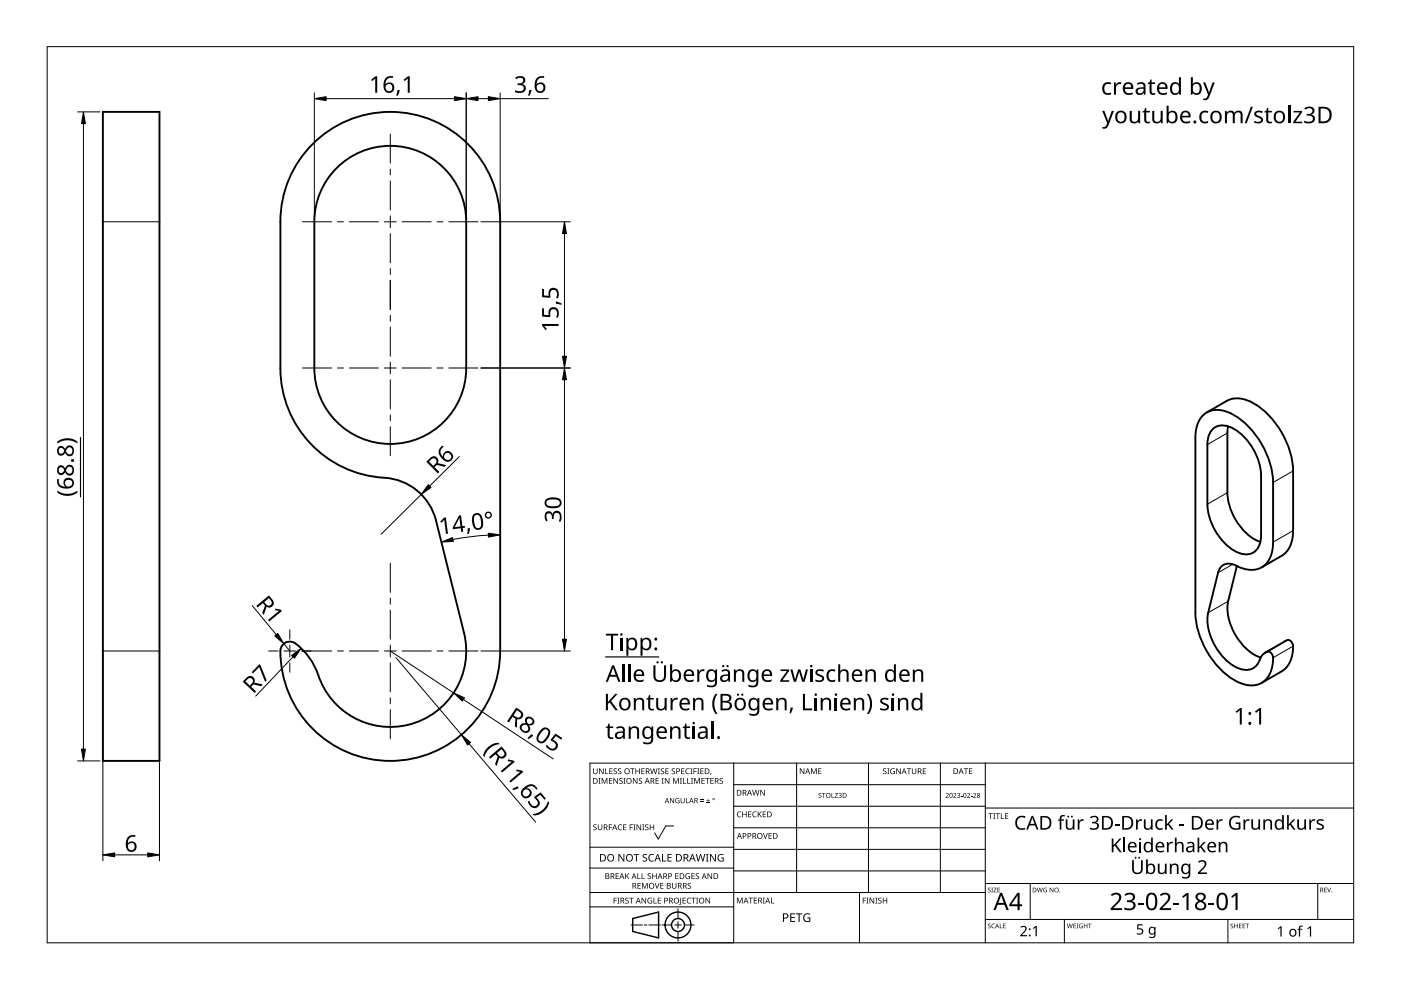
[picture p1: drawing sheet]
<svg xmlns="http://www.w3.org/2000/svg" width="297mm" height="210mm" viewBox="0 0 297 210" stroke-linecap="round" stroke-linejoin="round" font-family="sans-serif">
<path d="M21.8 23.7h12v137.6h-12zM66.3 30.5a23.3 23.3 0 0 1 25.4-5 23.3 23.3 0 0 1 14.3 21.5v91a23.3 23.3 0 0 1-23.5 23.3 23.3 23.3 0 0 1-22.9-23.9 2 2 0 0 1 3.1-1 15.3 15.3 0 0 1 5.3 8.2 16.1 16.1 0 0 0 20 8.6 16.1 16.1 0 0 0 10.4-19.1l-6-23.7a12 12 0 0 0-10.9-9.1 23.3 23.3 0 0 1-22.1-23.3v-31a23.2 23.2 0 0 1 6.9-16.5zM71.4 35.6a16.1 16.1 0 0 1 17.5-3.5 16.1 16.1 0 0 1 9.9 14.9v31a16.1 16.1 0 0 1-16.1 16.1 16.1 16.1 0 0 1-16.1-16.1v-31a16.1 16.1 0 0 1 4.8-11.4zM254.8 88.3a5 5 0 0 1 6.4-.5 18.1 18.1 0 0 1 8.7 14.5v12.7a5.6 5.6 0 0 1-3 5.6 6.5 6.5 0 0 1-5.3-.9 2.32 2.32 0 0 0-3.3 1.7l-2.1 8.5a11.8 11.8 0 0 0 5.9 11.6 3.2 3.2 0 0 0 4.8-1.1 2.58 2.58 0 0 1 2.1-2.3l.7 .7a5.8 5.8 0 0 1-2.2 6 5.9 5.9 0 0 1-6.3-.9 18.3 18.3 0 0 1-7.8-14v-37.1a6.8 6.8 0 0 1 1.4-4.5zM255.9 87.5l4.2-2.5a5.9 5.9 0 0 1 6.3 .9 18.3 18.3 0 0 1 7.8 13.9v12.7a5.8 5.8 0 0 1-2.4 5.3l-4.3 2.5M257.2 90.9a3.5 3.5 0 0 1 4.1-.1 12.5 12.5 0 0 1 6.1 10v12.7a3.6 3.6 0 0 1-3 4 8.1 8.1 0 0 1-6.1-4 12.2 12.2 0 0 1-2.3-6.6v-12.6a4.4 4.4 0 0 1 1.2-3.4zM260.4 90.4l-.2 1.4v12.7a12.4 12.4 0 0 0 6.4 10.2l.6 .2M262.2 120l-1.8 7.5a11.9 11.9 0 0 0 4.9 10.9l2 1M268.3 138.4l4.2-2.5a1.07 1.07 0 0 1 1.2 0 1.07 1.07 0 0 1 .5 1.1 5.8 5.8 0 0 1-2.4 5.3l-4.3 2.5" fill="none" stroke="#000" stroke-width=".4"/>
<path d="M21.8 47h12M260.2 91.8l-4.2 2.5M274.2 99.8l-4.3 2.5M260.2 104.5l-4.2 2.4M261.3 119.6l-3 1.8M274.2 112.5l-4.3 2.5M21.8 138h12M260.4 127.5l-4.2 2.4M273 135.7l-4.2 2.4M274.2 137l-4.3 2.4" fill="none" stroke="#000" stroke-width=".21"/>
<path d="M10 9.9h277v190h-277z" fill="none" stroke="#000" stroke-width=".21"/>
<g fill="none" stroke="#000" stroke-width=".21">
<path d="M125.1 179.6h30.5M142.8 175.1h-1.6l-1.6 2.8-.8-1.3M155.6 161.8v38.1h-30.5v-38.1h161.9M155.6 166.4h53.3M155.6 170.9h53.3M155.6 175.5h53.3M168.9 161.8v27.4M184.1 161.8v27.4M199.4 161.8v27.4M208.9 161.8v38.1M208.9 171.3h78.1M125.1 192.3h30.5"/>
<path d="M125.1 189.2h83.8M125.1 184h30.5M133.8 196.1h2.4M136.6 196.1h.6M137.6 196.1h2.4M140.3 196.1h2.1M143.1 196.1h1.3M143.7 192.7v2M143.7 195.4v1.4M143.7 197.5v2M145.1 196.1h2.1M155.6 180.1h53.3"/>
<path d="M155.6 184.7h53.3M182.2 189.2v10.7M208.9 194.9h78.1M208.9 187.3h78.1M218.4 187.3v7.6M225.7 194.9v5M260.3 194.9v5M279.4 187.3v7.6"/>
</g>
<g fill="#000">
<path d="M125.8 174.9l.5-.1h.2l-.1 .2a.25 .25 0 0 0-.3-.1 .25 .25 0 0 0 0 .4 .4 .4 0 0 1 .4 .3 .4 .4 0 0 1-.2 .5 .4 .4 0 0 1-.5-.3v.1a.27 .27 0 0 0 .5 0 .27 .27 0 0 0-.1-.4l-.4-.2zM125.8 162.9h.1v.8a.32 .32 0 0 0 .3 .3 .32 .32 0 0 0 .3-.3v-.8h.2v.8a.47 .47 0 0 1-.5 .4 .47 .47 0 0 1-.4-.4zM126.9 165h.4l-.1 .1v1l.1 .1h-.4l.1-.1v-1zM126.8 174.8h.1v.8a.32 .32 0 0 0 .3 .3 .32 .32 0 0 0 .3-.3v-.8h.2v.8a.47 .47 0 0 1-.5 .4 .47 .47 0 0 1-.4-.4zM127 162.9h.2l.6 1v-1h.2v1.2h-.2l-.7-1 .1 1h-.2zM127.6 165h.2l.4 1 .4-1h.2v1.2h-.2v-1.1l-.4 1.1h-.1l-.4-1.1v1.1h-.1zM128.3 162.9h.2v1.1h.5v.1h-.7zM129.1 174.8h.7v.1h-.6v.5h.5v.1h-.5v.5h-.1zM129.1 165h.7v.1h-.5v.4h.5v.1h-.5v.4h.5v.2h-.7zM129.2 162.9h.7v.1h-.5v.4h.4v.2h-.4v.4h.5v.1h-.7zM130.1 163l.5-.1 .2 .1v.1a.25 .25 0 0 0-.4-.1 .25 .25 0 0 0 0 .4 .4 .4 0 0 1 .4 .3 .4 .4 0 0 1-.2 .5 .4 .4 0 0 1-.5-.3v.1a.27 .27 0 0 0 .5 0 .27 .27 0 0 0-.1-.4l-.4-.2zM130.1 165h.1l.7 1v-1h.1v1.2h-.2l-.6-1v1h-.1z"/>
<path d="M131.1 175l.5-.2 .3 .1-.1 .1a.49 .49 0 0 0-.7 .4 .49 .49 0 0 0 .8 .4 .57 .57 0 0 1-.8 0 .57 .57 0 0 1 0-.8zM131.1 163l.4-.1 .2 .1v.1a.25 .25 0 0 0-.4-.1 .25 .25 0 0 0 0 .4 .4 .4 0 0 1 .5 .3 .4 .4 0 0 1-.3 .5 .4 .4 0 0 1-.5-.3l.1 .1a.27 .27 0 0 0 .4 0 .27 .27 0 0 0-.1-.4l-.3-.2zM131.3 165.1l.5-.2 .2 .1v.1a.25 .25 0 0 0-.4-.1 .25 .25 0 0 0 0 .4 .4 .4 0 0 1 .4 .3 .4 .4 0 0 1-.2 .5 .4 .4 0 0 1-.5-.2h.1a.27 .27 0 0 0 .4 .1 .27 .27 0 0 0-.1-.4l-.4-.3zM132.2 165h.4l-.1 .1v1l.1 .1h-.4l.1-.1v-1zM132.1 174.8h.7v.1h-.5v.4h.5v.1h-.5v.5h.5v.1h-.7zM133.5 174.8h.7v.1h-.5v.5h.5v.1h-.5v.5h-.2zM133.6 162.9h.9v.1h-.3v1.1h-.2v-1.1h-.4zM134.3 174.8h.4l-.1 .1v1l.1 .1h-.4l.1-.1v-1zM134.2 165h.2l.6 1v-1h.2v1.2h-.2l-.7-1v1h-.1zM134.7 162.9h.2v.5h.6v-.5h.2v1.2h-.2v-.5h-.6v.5h-.2zM135 174.8h.1l.7 1v-1h.1v1.2h-.2l-.6-1v1h-.1zM135.5 165.1l.4-.2 .2 .1v.1a.25 .25 0 0 0-.4-.1 .25 .25 0 0 0 0 .4 .4 .4 0 0 1 .5 .3 .4 .4 0 0 1-.3 .5 .4 .4 0 0 1-.5-.2h.1a.27 .27 0 0 0 .4 .1 .27 .27 0 0 0-.1-.4l-.3-.3z"/>
<path d="M136.2 174.8h.4l-.1 .1v1l.1 .1h-.4l.1-.1v-1zM136 162.9h.7v.1h-.6v.4h.5v.2h-.5v.4h.6v.1h-.7zM136.8 174.9l.4-.1h.3l-.1 .2a.25 .25 0 0 0-.3-.1 .25 .25 0 0 0 0 .4 .4 .4 0 0 1 .4 .3 .4 .4 0 0 1-.3 .5 .4 .4 0 0 1-.4-.3v.1a.27 .27 0 0 0 .5 0 .27 .27 0 0 0-.1-.4l-.4-.2zM137.8 174.8h.1v.5h.6v-.5h.2v1.2h-.2v-.6h-.6v.6h-.1zM137.8 162.9h.2l.3 1 .2-1h.2l.3 1 .2-1h.2l-.3 1.2h-.2l-.3-1-.3 1h-.1zM139 165h.7v.1h-.5v.4h.4v.1h-.4v.4h.5v.2h-.7zM139.5 162.9h.4l-.1 .1v1l.1 .1h-.4l.1-.1v-1zM140.3 165h.4l-.1 .1v1l.1 .1h-.4l.1-.1v-1zM140.1 163l.5-.1 .2 .1v.1a.25 .25 0 0 0-.4-.1 .25 .25 0 0 0 0 .4 .4 .4 0 0 1 .4 .3 .4 .4 0 0 1-.2 .5 .4 .4 0 0 1-.5-.3l.1 .1a.27 .27 0 0 0 .4 0 .27 .27 0 0 0-.1-.4l-.4-.2zM141.1 162.9h.7v.1h-.6v.4h.5v.2h-.5v.4h.6v.1h-.7zM141 165h.1l.7 1v-1h.1v1.2h-.2l-.6-1v1h-.1zM142.1 169.2h.1l.6 .9v-.9h.1v1.1h-.1l-.6-.9v.9h-.1z"/>
<path d="M142.5 163l.4-.1 .2 .1v.1a.25 .25 0 0 0-.4-.1 .25 .25 0 0 0 0 .4 .4 .4 0 0 1 .4 .3 .4 .4 0 0 1-.2 .5 .4 .4 0 0 1-.5-.3l.1 .1a.27 .27 0 0 0 .4 0 .27 .27 0 0 0-.1-.4l-.4-.2zM142.7 165h.2l.4 1 .4-1h.2v1.2h-.1v-1.1l-.4 1.1h-.2l-.4-1.1v1.1h-.1zM143.3 169.3l.5-.1 .3 .1-.1 .1a.45 .45 0 0 0-.7 .3 .45 .45 0 0 0 .6 .5v-.4h-.2v-.1h.4v.6a.6 .6 0 0 1-.8-.2 .6 .6 0 0 1 0-.8zM144.1 165h.5l-.2 .1v1l.2 .1h-.5l.2-.1v-1zM144.8 165h.2v1h.5v.2h-.7zM144.4 162.9h.7v.1h-.5v.4h.5v.2h-.5v.4h.5v.1h-.7zM144.3 169.2h.2v.7a.28 .28 0 0 0 .2 .3 .28 .28 0 0 0 .3-.3v-.7h.2v.7a.42 .42 0 0 1-.5 .4 .42 .42 0 0 1-.4-.4zM145.4 169.2h.2v1h.5v.1h-.7zM145.7 165h.2v1h.5v.2h-.7zM145.5 163.1l.4-.2 .3 .1v.1a.49 .49 0 0 0-.7 .4 .49 .49 0 0 0 .7 .5 .57 .57 0 0 1-.8-.1 .57 .57 0 0 1 0-.8zM146.4 162.9h.4l-.1 .1v1l.1 .1h-.4l.1-.1v-1zM146.5 165h.4l-.1 .1v1l.1 .1h-.4l.1-.1v-1z"/>
<path d="M147 162.9h.7v.1h-.5v.5h.5v.1h-.5v.5h-.2zM147.2 165h.2l.4 1 .4-1h.2v1.2h-.2l.1-1.1-.5 1.1h-.1l-.4-1.1v1.1h-.1zM147.8 162.9h.5l-.2 .1v1l.2 .1h-.5l.2-.1v-1zM148.5 169.9h.7v.1h-.7zM148.5 169.5h.7v.2h-.7zM148.5 162.9h.7v.1h-.6v.4h.5v.2h-.5v.4h.6v.1h-.7zM148.7 165h.7v.1h-.5v.4h.5v.1h-.5v.4h.5v.2h-.7zM149.8 170.2h.7v.1h-.7zM149.5 165h.9v.1h-.3v1.1h-.2v-1.1h-.4zM150.1 169.4l.1 .3h.3l-.3 .1v.3l-.1-.3h-.3l.3-.1zM150.7 163.9h.1l-.2 .4zM150.6 165h.7v.1h-.5v.4h.5v.1h-.5v.4h.5v.2h-.7z"/>
<path d="M152.6 165.1l.4-.2 .3 .1-.1 .1a.25 .25 0 0 0-.4-.1 .25 .25 0 0 0 0 .4 .4 .4 0 0 1 .5 .3 .4 .4 0 0 1-.3 .5 .4 .4 0 0 1-.5-.2h.1a.27 .27 0 0 0 .5 .1 .27 .27 0 0 0-.1-.4l-.4-.3zM156.4 172.2l.4-.2 .4 .1-.1 .1a.49 .49 0 0 0-.7 .5 .49 .49 0 0 0 .7 .4 .57 .57 0 0 1-.8 0 .57 .57 0 0 1 0-.8zM157.4 172.1h.1v.5h.7v-.5h.1v1.2h-.1v-.6h-.7v.6h-.1zM158.6 172.1h.7v.1h-.5v.4h.5v.1h-.5v.4h.5v.2h-.7zM159.7 172.2l.4-.2 .3 .1v.1a.49 .49 0 0 0-.7 .5 .49 .49 0 0 0 .7 .4 .57 .57 0 0 1-.8 0 .57 .57 0 0 1 0-.8zM159.5 167.5h.1l.3 1 .3-1h.1l.3 1 .3-1h.1l-.3 1.2h-.2l-.3-1.1-.3 1.1h-.1zM160.7 172.1h.1v.6l.5-.6h.2l-.5 .5 .5 .7h-.1l-.5-.6-.1 .6h-.1zM161.8 176.6h.1l.4 1.1 .3-1.1h.2l-.5 1.2h-.1zM161.2 167.5h.2l.6 1v-1h.2v1.2h-.2l-.7-1v1h-.1zM161.7 172.1h.7v.1h-.5v.4h.5v.1h-.5v.4h.5v.2h-.7zM162.9 176.6h.7v.2h-.5v.3h.5v.2h-.5v.4h.5v.1h-.7zM169.6 162.9h.2l.6 1v-1h.1v1.2h-.1l-.7-1v1h-.1z"/>
<path d="M172 162.9h.2l.4 1 .3-1h.3v1.2h-.2v-1l-.4 1h-.1l-.4-1.1v1.1h-.1zM173.5 162.9h.7v.1h-.5v.4h.4v.1h-.4v.5h.5v.1h-.7zM173.6 168.2l.4-.1 .2 .1-.1 .1a.25 .25 0 0 0-.3-.1 .25 .25 0 0 0-.1 .4 .25 .25 0 0 0 .3 .1 .32 .32 0 0 1 0 .5 .32 .32 0 0 1-.5-.2 .25 .25 0 0 0 .4 .1 .25 .25 0 0 0 .1-.3l-.4-.3zM174.3 168.1h.7v.2h-.3v.9h-.1v-.9h-.3zM176.3 168.1h.1v1h.5v.1h-.6zM177 168.1h.7l-.6 1h.6v.1h-.7l.5-.9h-.5zM177.8 168.2a.32 .32 0 0 1 .5-.1 .32 .32 0 0 1 0 .5h-.1a.33 .33 0 0 1 .1 .6 .33 .33 0 0 1-.5-.2 .26 .26 0 0 0 .4 .1 .26 .26 0 0 0 0-.4l-.3-.1a.23 .23 0 0 0 .4-.1 .23 .23 0 0 0-.1-.3 .23 .23 0 0 0-.3 .1zM187.3 163l.4-.1 .2 .1v.1a.25 .25 0 0 0-.4-.1 .25 .25 0 0 0 0 .4 .4 .4 0 0 1 .5 .3 .4 .4 0 0 1-.3 .5 .4 .4 0 0 1-.5-.3l.1 .1a.27 .27 0 0 0 .4 0 .27 .27 0 0 0-.1-.4l-.3-.2zM188.1 162.9h.5l-.2 .1v1l.2 .1h-.5l.2-.1v-1zM188.9 163.1l.5-.2 .3 .1v.1a.5 .5 0 0 0-.8 .4 .5 .5 0 0 0 .7 .5v-.4h-.3v-.1h.4v.6a.66 .66 0 0 1-.8-.1 .66 .66 0 0 1 0-.9zM190 162.9h.2l.7 1-.1-1h.2v1.2h-.2l-.6-1v1h-.2zM192.3 162.9h.9v.1h-.4v1.1h-.2v-1.1h-.3z"/>
<path d="M193.3 162.9h.2v.8a.32 .32 0 0 0 .3 .3 .32 .32 0 0 0 .3-.3v-.8h.2v.8a.47 .47 0 0 1-.5 .4 .47 .47 0 0 1-.5-.4zM195.7 162.9h.6v.1h-.5v.4h.5v.2h-.5v.4h.5v.1h-.6zM200.5 168.3a.37 .37 0 0 1 .6 0 .37 .37 0 0 1-.2 .5l-.3 .3h.6v.1h-.7l.3-.4a.27 .27 0 0 0 .2-.4 .27 .27 0 0 0-.4-.1zM202.1 168.3a.37 .37 0 0 1 .6 0 .37 .37 0 0 1-.2 .5l-.2 .3h.5v.1h-.7l.3-.4a.27 .27 0 0 0 .3-.4 .27 .27 0 0 0-.5-.1zM202.9 168.2a.32 .32 0 0 1 .5-.1 .32 .32 0 0 1 0 .5 .33 .33 0 0 1 .1 .6 .33 .33 0 0 1-.6-.2 .26 .26 0 0 0 .4 .1 .26 .26 0 0 0 .1-.4l-.3-.1a.23 .23 0 0 0 .3-.1 .23 .23 0 0 0-.1-.3 .23 .23 0 0 0-.3 .1zM203.7 168.7h.4v.1h-.4zM204.3 162.9h1v.1h-.4v1.1h-.2v-1.1h-.4zM205 168.3a.37 .37 0 0 1 .6 0 .37 .37 0 0 1-.2 .5l-.2 .3h.5v.1h-.7l.3-.4a.27 .27 0 0 0 .3-.4 .27 .27 0 0 0-.5-.1zM205.8 168.7h.4v.1h-.4zM205.4 162.9h.7v.1h-.5v.4h.5v.1h-.5v.5h.5v.1h-.7zM206.3 168.3a.37 .37 0 0 1 .6 0 .37 .37 0 0 1-.2 .5l-.2 .3h.5v.1h-.7l.3-.4a.27 .27 0 0 0 .3-.4 .27 .27 0 0 0-.5-.1zM209.6 172.4h.9v.2h-.4v1h-.1v-1h-.4z"/>
<path d="M210.6 172.4h.4l-.1 .1v1l.1 .1h-.4l.1-.1v-1zM211.1 172.4h.9v.2h-.4v1h-.1v-1h-.4zM212.2 172.4h.2v1.1h.5v.1h-.7zM213.1 172.4h.7v.2h-.6v.3h.5v.2h-.5v.4h.6v.1h-.7zM215.6 173.4a1.63 1.63 0 0 1 1.9-.3l-.2 .3a1.14 1.14 0 0 0-1.4 .2 1.14 1.14 0 0 0-.2 1.4 1.11 1.11 0 0 0 1.6 .5v.3a1.52 1.52 0 0 1-1.9-.5 1.52 1.52 0 0 1 .2-1.9zM224.8 173l.8-.2 .2 .1-.1 .2a.46 .46 0 0 0-.6 .1 .46 .46 0 0 0-.1 .5h.6v.3h-.6v1.9h-.3v-1.9h-.4v-.2l.4-.1zM226 173.7h.3v1.4a.59 .59 0 0 0 .7 .5 .59 .59 0 0 0 .4-.7v-1.2h.4v2.2h-.3v-.3a.84 .84 0 0 1-1 .3 .84 .84 0 0 1-.5-.7zM228.5 173.7h.3l.1 .4 .3-.4h.6l-.1 .3-.4 .1-.4 .3v1.5h-.4zM231.1 173.3a1.01 1.01 0 0 1 1.1-.4 1.01 1.01 0 0 1 .7 .9l-.2 .4-.4 .2a.82 .82 0 0 1 .7 1 .82 .82 0 0 1-1.1 .6l-.8-.2v-.3a.92 .92 0 0 0 1.5-.4 .75 .75 0 0 0-1.1-.5v-.3a.63 .63 0 0 0 .8-.1 .63 .63 0 0 0 .1-.8l-.6-.1-.5 .2zM236.4 174.7h1v.3h-1zM240.9 173.7h.3v.4l.4-.4h.5v.3l-.5 .1-.3 .3-.1 1.5h-.3zM242.5 173.7h.4v1.4a.59 .59 0 0 0 .7 .5 .59 .59 0 0 0 .4-.7v-1.2h.4v2.2h-.3l-.1-.3a.84 .84 0 0 1-.9 .3 .84 .84 0 0 1-.6-.7z"/>
<path d="M245.2 174l.5-.3 .8 .1-.1 .3h-.1a.79 .79 0 0 0-1 .8 .79 .79 0 0 0 1.2 .6v.3a1.14 1.14 0 0 1-1.5-.3 1.14 1.14 0 0 1 .2-1.5zM247 172.8h.4v2l.9-1.1h.5l-.9 1 .9 1.2h-.4l-.8-1-.2 .2v.8h-.4zM247.4 178.5h.3l.1 .4 .3-.4h.6l-.1 .3-.4 .1-.3 .3-.1 1.5h-.4zM250.1 174.7h1v.3h-1zM253.9 177.6h.4v2l.9-1.1h.4l-.8 .9 .9 1.3h-.4l-.8-1-.2 .2v.8h-.4zM257.9 173.7h.3l.1 .4 .4-.4h.5v.3l-.5 .1-.3 .3-.1 1.5h-.4zM261 173.4a1.87 1.87 0 0 1 2-.3l-.2 .3a1.2 1.2 0 0 0-1.8 1 1.2 1.2 0 0 0 1.6 1.2v-.9h-.6v-.3h1v1.4a1.59 1.59 0 0 1-2.4-.9v-.1a1.66 1.66 0 0 1 .4-1.4zM263.6 173.7h.3l.1 .4 .4-.4h.5v.3l-.5 .1-.3 .3-.1 1.5h-.4zM265.3 173.7h.4v1.4a.59 .59 0 0 0 .7 .5 .59 .59 0 0 0 .4-.7v-1.2h.4v2.2h-.3l-.1-.3a.84 .84 0 0 1-.9 .3 .84 .84 0 0 1-.6-.7zM267.9 173.7h.2l.1 .3a.83 .83 0 0 1 .9-.3 .83 .83 0 0 1 .6 .8v1.4h-.4v-1.4a.59 .59 0 0 0-.7-.5 .59 .59 0 0 0-.4 .8v1.1h-.3zM272.9 172.8h.3v2l1-1.1h.4l-.9 1 1 1.2h-.4l-.8-1-.3 .2v.8h-.3zM275 173.7h.4v1.4a.59 .59 0 0 0 .7 .5 .59 .59 0 0 0 .4-.7v-1.2h.4v2.2h-.3v-.3a.84 .84 0 0 1-1 .3 .84 .84 0 0 1-.6-.7z"/>
<path d="M277.6 173.7h.3v.4l.4-.4h.6l-.1 .3-.5 .1-.3 .3v1.5h-.4zM279.3 173.9a1.29 1.29 0 0 1 1.4-.1l-.2 .3-.4-.1a.35 .35 0 0 0-.6 .1 .35 .35 0 0 0 .4 .5l.1 .1a.66 .66 0 0 1 .7 .7 .66 .66 0 0 1-.9 .6l-.7-.2v-.3l.7 .2 .5-.2v-.3l-.6-.3a.58 .58 0 0 1-.4-1zM130.1 190.3h.7v.2h-.5v.4h.4v.1h-.4v.6h-.2zM130.5 185.2h.7v.1h-.5v.4h.5v.1h-.5v.4h.5v.2h-.7zM130.9 190.3h.4l-.1 .2v.9l.1 .2h-.4l.1-.2v-.9zM131.1 181.1h.3l.8 1.3v-1.3h.2v1.6h-.3l-.8-1.4v1.4h-.2zM132.6 190.5l.4-.2 .3 .1-.1 .1a.25 .25 0 0 0-.4-.1 .25 .25 0 0 0 0 .4 .4 .4 0 0 1 .5 .3 .4 .4 0 0 1-.3 .5 .4 .4 0 0 1-.5-.2h.1a.27 .27 0 0 0 .5 .1 .27 .27 0 0 0-.1-.5l-.4-.2zM132.6 185.2h.1v.6l.6-.6h.1l-.5 .5 .5 .7h-.1l-.5-.6-.1 .6h-.1zM133.4 190.3h.9v.2h-.4v1.1h-.1v-1.1h-.4zM134.3 181.1h1.2v.2h-.5v1.4h-.2v-1.4h-.5zM135.1 185.2h.2v1h.5v.2h-.7zM135.2 187.2h.6v.1h-.5v.4h.5v.2h-.5v.4h.5v.1h-.6z"/>
<path d="M136 185.2h.2v1h.5v.2h-.7zM136.1 187.2h.2l.4 1 .4-1h.2v1.2h-.1v-1l-.4 1h-.2l-.4-1 .1 1h-.2zM136 190.3h.2l.7 1.1-.1-1.1h.2v1.3h-.2l-.6-1v1h-.2zM136.3 181.2l.3-.1h.6l-.2 .2a.33 .33 0 0 0-.5 .1 .33 .33 0 0 0 .4 .4 .49 .49 0 0 1 .3 .7 .49 .49 0 0 1-.8 .2l-.2-.1v-.2l.3 .1a.35 .35 0 0 0 .5-.2 .35 .35 0 0 0-.4-.4l-.3-.3zM137.4 190.5l.6-.2 .3 .1-.1 .1a.5 .5 0 0 0-.8 .4 .5 .5 0 0 0 .7 .5v-.3h-.3v-.2h.5v.6a.66 .66 0 0 1-.9-.1 .66 .66 0 0 1 0-.9zM137.4 185.3l.4-.2 .2 .1v.1a.25 .25 0 0 0-.4-.1 .25 .25 0 0 0 0 .4 .4 .4 0 0 1 .4 .3 .4 .4 0 0 1-.2 .5 .4 .4 0 0 1-.5-.2h.1a.27 .27 0 0 0 .4 .1 .27 .27 0 0 0-.1-.4l-.4-.3zM137.7 181.3l.5-.2h.5l-.1 .2a.63 .63 0 0 0-.9 .6 .63 .63 0 0 0 .9 .5v.2a.83 .83 0 0 1-1-.3 .83 .83 0 0 1 .1-1zM138.6 190.3h.1v1.1h.5v.2h-.6zM138.8 187.2h.2l.3 1.1 .4-1.1h.1l-.4 1.2h-.2zM138.3 185.2h.2v.5h.6v-.5h.1v1.2h-.1v-.6h-.6v.6h-.2zM139.5 190.3h.6v.2h-.5v.4h.5v.1h-.5v.4h.5v.2h-.6zM140.4 181.1h.2v1.4h.6v.2h-.8z"/>
<path d="M140 187.2h.7v.1h-.5v.4h.4v.2h-.4v.4h.5v.1h-.7zM141.5 181.1h.9v.2h-.7v.4h.7v.2h-.7v.6h.7v.2h-.9zM142.5 187.2h.1v.8a.32 .32 0 0 0 .4 .3 .32 .32 0 0 0 .3-.3v-.8h.1v.8a.47 .47 0 0 1-.5 .4 .47 .47 0 0 1-.4-.4zM143.2 185.2h.7v.1h-.6v.4h.5v.1h-.5v.4h.6v.2h-.7zM144.2 190.3h.2v1.3l-.1 .2-.3 .1v-.2l.2-.1zM144.7 190.3h.7v.2h-.5v.4h.5v.1h-.5v.4h.5v.2h-.7zM145.5 185.3l.4-.2 .4 .1-.1 .1a.5 .5 0 0 0-.7 .4 .5 .5 0 0 0 .7 .5v-.3h-.3v-.2h.4v.6a.66 .66 0 0 1-.9-.1 .66 .66 0 0 1 .1-.9zM145.8 190.5l.4-.2 .3 .1v.1a.49 .49 0 0 0-.7 .5 .49 .49 0 0 0 .7 .4 .57 .57 0 0 1-.8 0 .57 .57 0 0 1 0-.8zM145.9 187.3l.4-.1 .2 .1v.1a.25 .25 0 0 0-.4-.1 .25 .25 0 0 0 0 .4 .4 .4 0 0 1 .4 .3 .4 .4 0 0 1-.2 .5 .4 .4 0 0 1-.5-.3l.1 .1a.27 .27 0 0 0 .4 0 .27 .27 0 0 0-.1-.4l-.4-.2zM146.6 190.3h.9v.2h-.4v1.1h-.1v-1.1h-.4zM146.6 185.2h.7v.1h-.5v.4h.5v.1h-.5v.4h.5v.2h-.7zM147.6 190.3h.4l-.1 .2v.9l.1 .2h-.4l.1-.2v-.9z"/>
<path d="M147.5 185.3l.5-.2 .2 .1v.1a.25 .25 0 0 0-.4-.1 .25 .25 0 0 0 0 .4 .4 .4 0 0 1 .4 .3 .4 .4 0 0 1-.2 .5 .4 .4 0 0 1-.5-.2h.1a.27 .27 0 0 0 .4 .1 .27 .27 0 0 0-.1-.4l-.4-.3zM147.5 181.1h.2l.4 1.3 .3-1.3h.2l.4 1.3 .3-1.3h.2l-.4 1.6h-.2l-.4-1.4-.3 1.4h-.2zM149.7 181.1h.5l-.2 .1v1.3l.2 .2h-.5l.1-.2v-1.3zM149.6 190.3h.2l.6 1.1v-1.1h.2v1.3h-.2l-.7-1v1h-.1zM150 185.2h.2l.6 1v-1h.2v1.2h-.2l-.7-1 .1 1h-.2zM150.5 181.1h.3l.8 1.3v-1.3h.2v1.6h-.3l-.8-1.4v1.4h-.2zM152.3 181.3l.8-.2h.3l-.1 .2a.65 .65 0 0 0-1 .5 .65 .65 0 0 0 .9 .7v-.5h-.3v-.2h.5v.8a.86 .86 0 0 1-1.1-.2 .86 .86 0 0 1 0-1.1zM156.2 190.3h.3l.3 1 .4-1h.3v1.2h-.2v-1l-.4 1h-.1l-.4-1v1h-.2zM158.7 190.3h.9v.2h-.3v1h-.2v-1h-.4zM159.8 190.3h.7v.2h-.5v.3h.5v.2h-.5v.4h.5v.1h-.7zM161.7 190.3h.5l-.2 .2v.9l.2 .1h-.5l.2-.1v-.9zM163.5 190.3h.1v1.1h.6v.1h-.7z"/>
<path d="M167.5 193.7h1.1v.2h-.8v.5h.7v.2h-.7v.7h.8v.2h-1.1zM168.7 193.7h1.4v.2h-.6v1.6h-.2v-1.6h-.6zM170.5 193.9l.9-.3 .4 .1-.1 .2a.75 .75 0 0 0-1.2 .6 .75 .75 0 0 0 1.1 .8v-.6h-.4v-.2h.6v.9a1 1 0 0 1-1.3-.2 1 1 0 0 1 0-1.3zM182.9 190.3h.7v.2h-.5v.4h.5v.1h-.5v.6h-.2zM183.7 190.3h.4l-.1 .2v.9l.1 .2h-.4l.1-.2v-.9zM184.4 190.3h.1l.7 1v-1h.1v1.3h-.1l-.7-1v1h-.1zM185.6 190.3h.4l-.1 .2v.9l.1 .2h-.4l.1-.2v-.9zM186.2 190.5l.5-.2 .2 .1v.1a.25 .25 0 0 0-.4-.1 .25 .25 0 0 0 0 .4 .4 .4 0 0 1 .4 .3 .4 .4 0 0 1-.2 .5 .4 .4 0 0 1-.5-.2 .27 .27 0 0 0 .5 .1 .27 .27 0 0 0-.1-.5l-.4-.2zM187.2 190.3h.1v.6h.6v-.6h.2v1.3h-.2v-.6h-.6v.6h-.1zM209.5 188.3l.3-.1 .2 .2a.24 .24 0 0 0-.3-.1 .24 .24 0 0 0-.1 .3 .24 .24 0 0 0 .3 .1 .31 .31 0 0 1 0 .5 .31 .31 0 0 1-.5-.2 .23 .23 0 0 0 .4 .2 .23 .23 0 0 0 0-.4l-.3-.2zM209.5 195.9l.3-.1 .2 .2a.24 .24 0 0 0-.3-.1 .24 .24 0 0 0-.1 .3 .24 .24 0 0 0 .3 .1 .31 .31 0 0 1 0 .5 .31 .31 0 0 1-.5-.1 .23 .23 0 0 0 .4 .1 .23 .23 0 0 0 0-.4l-.3-.2zM210.2 188.2h.3l-.1 .1 .1 .9h-.3l.1-.1z"/>
<path d="M210.3 196l.4-.2 .2 .1v.1a.39 .39 0 0 0-.6 .3 .39 .39 0 0 0 .6 .4 .46 .46 0 0 1-.7-.1 .46 .46 0 0 1 .1-.6zM210.7 188.2h.6l-.5 .9h.5v.1h-.7l.5-.9h-.4zM212 195.8h.1v.9l.4 .1h-.5zM211.5 188.2h.5l-.4 .1v.3h.4l-.4 .1v.4l.4 .1h-.5zM212.7 195.8h.5l-.4 .1v.3h.4l-.4 .2v.3l.4 .1h-.5zM216.3 196.5a.76 .76 0 0 1 1.2 0 .76 .76 0 0 1-.3 1.2l-.6 .6h1.2v.2h-1.5v-.2l.8-.8a.52 .52 0 0 0 .2-.8 .52 .52 0 0 0-.8 0zM219 196.8l.6-.5h.2v2.2h-.2v-1.9l-.5 .4zM219.8 188.2h.2l.2 .8 .2-.8h.1l.2 .8 .2-.8h.2l-.3 1h-.1l-.2-.8-.3 .8h-.1zM221.3 188.3h.7h-.1a.4 .4 0 0 0-.6 .4 .4 .4 0 0 0 .6 .4v-.3l-.3-.1h.4v.5a.53 .53 0 0 1-.7-.2 .53 .53 0 0 1 0-.7zM222.6 188.2h.1l.5 .8v-.8h.1v1h-.1l-.5-.8v.8h-.1zM226.2 195.8h.1l.2 .9 .3-.9h.1l.2 .9 .2-.9h.1l-.2 1h-.1l-.3-.8-.2 .8h-.1zM227.6 195.8h.5l-.4 .1v.3h.4l-.4 .2v.3l.4 .1h-.5z"/>
<path d="M228.3 195.8h.3l-.1 .1 .1 .9h-.3l.1-.1zM228.9 196l.7-.1-.2 .1a.4 .4 0 0 0-.5 .3 .4 .4 0 0 0 .5 .4v-.3l-.2-.1h.4v.5a.53 .53 0 0 1-.7-.1 .53 .53 0 0 1 0-.7zM229.8 195.8h.1v.4h.5v-.4h.1v1h-.1v-.4h-.5v.4h-.1zM230.7 195.8h.7l-.3 .1v.9h-.1v-.9zM235.7 177.8h.4v1.4l1.3-1.4h.4l-1.2 1.3 1.2 1.6h-.4l-1-1.4-.3 .3v1.1h-.4zM235.5 189.7a1.21 1.21 0 0 1 1.4-.4 1.21 1.21 0 0 1 .8 1.2l-.3 .7-1.4 1.4h1.9v.4h-2.4v-.4l1.1-1.2a1.03 1.03 0 0 0 .3-1.7h-.5l-.6 .3zM238.4 189.6a1.3 1.3 0 0 1 1.3-.4 1.3 1.3 0 0 1 1 1 .88 .88 0 0 1-.8 .9 .97 .97 0 0 1 .9 1 .97 .97 0 0 1-1.1 .9l-1.3-.2v-.4a1.29 1.29 0 0 0 1.9-.3 .74 .74 0 0 0-1-.8h-.4v-.4a.85 .85 0 0 0 .9-.1 .85 .85 0 0 0 .4-.8 1.07 1.07 0 0 0-1.6 0zM241.3 191.4h1.2v.4h-1.2zM241.2 196h1.1v.2h-.9l-.1 .6a.75 .75 0 0 1 1.1 .8 .75 .75 0 0 1-1.1 .6l-.3-.1v-.3l.3 .1a.51 .51 0 0 0 .8-.3 .51 .51 0 0 0-.7-.6h-.3zM240 182.4h.4v1.9a.76 .76 0 0 0 .8 .7 .76 .76 0 0 0 .7-.7v-1.9h.4v1.9a1.12 1.12 0 0 1-1.1 1 1.12 1.12 0 0 1-1.2-1zM245.5 183.1h.3v1.4a.59 .59 0 0 0 .8 .5 .59 .59 0 0 0 .4-.7v-1.2h.3v2.2h-.3v-.3a.84 .84 0 0 1-.9 .3 .84 .84 0 0 1-.6-.7zM245.9 189.7a1.21 1.21 0 0 1 1.4-.4 1.21 1.21 0 0 1 .8 1.2l-.3 .7-1.4 1.4h1.9v.4h-2.4v-.4l1.1-1.2a1.03 1.03 0 0 0 .3-1.7h-.5l-.6 .3z"/>
<path d="M248.7 191.4h1.3v.4h-1.3zM248 183.1h.3l.1 .3a.83 .83 0 0 1 .9-.3 .83 .83 0 0 1 .6 .8v1.4h-.4v-1.4a.59 .59 0 0 0-.7-.5 .59 .59 0 0 0-.4 .8v1.1h-.4zM249.1 177.6h.4l-.1 1.2a.84 .84 0 0 1 1-.3 .84 .84 0 0 1 .5 .8v1.4h-.3v-1.4a.59 .59 0 0 0-.7-.5 .59 .59 0 0 0-.4 .8v1.1h-.4zM250.6 190.1l1-.8h.4v3.7h-.4v-3.2l-.7 .6zM254 182.7a.97 .97 0 0 1 1.1-.4 .97 .97 0 0 1 .7 1l-.3 .6-1.1 1.1h1.5v.3h-1.9v-.3l1.1-1.2a.67 .67 0 0 0 .2-1 .67 .67 0 0 0-1.1 .1zM256.2 191.4h1.3v.4h-1.3zM258.4 178.5h.3v.3a.83 .83 0 0 1 1-.3 .83 .83 0 0 1 .5 .8v1.4h-.3v-1.4a.59 .59 0 0 0-.7-.5 .59 .59 0 0 0-.4 .8v1.1h-.4zM260.9 195.9l.4-.1 .1 .2a.24 .24 0 0 0-.3-.1 .24 .24 0 0 0-.1 .3 .24 .24 0 0 0 .4 .1 .31 .31 0 0 1-.1 .5 .31 .31 0 0 1-.4-.1 .23 .23 0 0 0 .3 .1 .23 .23 0 0 0 .1-.4l-.4-.2zM261 190.1l1-.8h.4v3.7h-.4v-3.2l-.7 .6zM261.7 195.8h.1v.4h.5v-.4h.1v1h-.1v-.4h-.5v.4h-.1zM262.7 195.8h.5l-.4 .1v.3h.4l-.4 .2v.3l.4 .1h-.5zM263.5 195.8h.5l-.4 .1v.3h.4l-.4 .2v.3l.4 .1h-.5z"/>
<path d="M264.1 195.8h.7l-.3 .1v.9h-.1v-.9zM270.9 196.9l.6-.5h.2v2.2h-.2v-1.9l-.4 .3zM275.5 196.4l.7-.1v.2h-.4l-.1 .2-.1 .2h.5v.2h-.5v1.5h-.2v-1.5h-.3l.3-.2zM277.2 196.9l.6-.5h.2v2.2h-.3v-1.9l-.4 .3zM280.8 188.2h.5l-.4 .1v.3h.4l-.4 .1v.4l.4 .1h-.5zM281.4 188.2h.1l.3 .8 .3-.8h.1l-.3 1h-.2z"/>
<path d="M125.7 165h.4a.61 .61 0 0 1 .6 .6 .61 .61 0 0 1-.6 .6h-.4zM125.9 165.1v.9h.2a.48 .48 0 0 0 .5-.4 .48 .48 0 0 0-.5-.5z"/>
<path d="M128 174.8h.3a.35 .35 0 0 1 .5 .2 .35 .35 0 0 1-.3 .5l.4 .5h-.2l-.3-.5h-.2v.5h-.2zM128.2 174.9v.5h.1a.23 .23 0 0 0 .3-.2 .23 .23 0 0 0-.3-.3z"/>
<path d="M130.3 174.8h.1l.5 1.2h-.2l-.1-.4h-.5l-.2 .4h-.1zM130.3 175l-.2 .5h.4z"/>
<path d="M132.3 163.5a.61 .61 0 0 1 1.2 0 .61 .61 0 0 1-1.2 0zM132.6 163.5a.45 .45 0 0 0 .8 0 .45 .45 0 0 0-.8 0z"/>
<path d="M132.7 165.6a.61 .61 0 0 1 1.2 0 .61 .61 0 0 1-1.2 0zM133 165.6a.45 .45 0 0 0 .9 0 .45 .45 0 0 0-.9 0z"/>
<path d="M136.9 162.9h.4a.35 .35 0 0 1 .4 .3 .35 .35 0 0 1-.2 .4l.3 .5h-.2l-.3-.5h-.2v.5h-.2zM137.1 163v.5h.2a.23 .23 0 0 0 .3-.2 .23 .23 0 0 0-.3-.3z"/>
<path d="M137.2 165h.1l.5 1.2h-.2l-.1-.4h-.5l-.2 .4h-.1zM137.2 165.1l-.2 .6h.4z"/>
<path d="M137.9 165h.4a.35 .35 0 0 1 .4 .2 .35 .35 0 0 1-.2 .4l.3 .6h-.2l-.3-.5h-.2v.5h-.2zM138.1 165.1v.4h.2a.23 .23 0 0 0 .3-.2 .23 .23 0 0 0-.3-.2z"/>
<path d="M141.4 169.2h.1l.4 1.1h-.1l-.2-.3h-.4l-.1 .3h-.2zM141.4 169.3l-.2 .5h.4z"/>
<path d="M143.4 162.9h.3a.41 .41 0 0 1 .5 .5 .41 .41 0 0 1-.6 .3v.4h-.2zM143.6 163v.5a.29 .29 0 0 0 .4-.2 .29 .29 0 0 0-.4-.3z"/>
<path d="M146.5 169.2h.2l.4 1.1h-.2l-.1-.3h-.4l-.2 .3h-.1zM146.6 169.3l-.2 .5h.4z"/>
<path d="M147.2 169.2h.3a.31 .31 0 0 1 .4 .2 .31 .31 0 0 1-.2 .4l.3 .5h-.2l-.2-.5h-.2v.5h-.2zM147.4 169.3v.4h.1a.21 .21 0 0 0 .3-.2 .21 .21 0 0 0-.3-.2z"/>
<path d="M149.4 162.9h.4a.61 .61 0 0 1 .6 .6 .61 .61 0 0 1-.6 .6h-.4zM149.6 163v1h.2a.48 .48 0 0 0 .4-.5 .48 .48 0 0 0-.4-.5z"/>
<path d="M151.1 169.4a.24 .24 0 0 1 .4 0 .24 .24 0 0 1-.4 0zM151.2 169.4a.14 .14 0 0 0 .2 0 .14 .14 0 0 0-.2 0z"/>
<path d="M151.6 165h.3a.35 .35 0 0 1 .4 .2 .35 .35 0 0 1-.2 .4l.3 .6h-.2l-.2-.5h-.3v.5h-.1zM151.7 165.1v.4h.2a.23 .23 0 0 0 .3-.2 .23 .23 0 0 0-.3-.2z"/>
<path d="M156.7 176.6h.1l.5 1.2h-.1l-.2-.3h-.5l-.1 .3h-.2zM156.8 176.8l-.2 .5h.4z"/>
<path d="M156.2 167.5h.4a.61 .61 0 0 1 .6 .6 .61 .61 0 0 1-.6 .6h-.4zM156.4 167.6v1h.1a.48 .48 0 0 0 .5-.5 .48 .48 0 0 0-.4-.5z"/>
<path d="M157.5 167.5h.3a.35 .35 0 0 1 .4 .2 .35 .35 0 0 1-.2 .4l.3 .6h-.1l-.3-.5h-.3v.5h-.1zM157.6 167.6v.5h.2a.23 .23 0 0 0 .3-.3 .23 .23 0 0 0-.3-.2z"/>
<path d="M157.5 176.6h.3a.41 .41 0 0 1 .5 .5 .41 .41 0 0 1-.7 .3v.4h-.1zM157.6 176.8v.4a.29 .29 0 0 0 .5-.2 .29 .29 0 0 0-.5-.2z"/>
<path d="M158.5 176.6h.3a.41 .41 0 0 1 .5 .5 .41 .41 0 0 1-.6 .3v.4h-.2zM158.7 176.8v.4a.29 .29 0 0 0 .4-.2 .29 .29 0 0 0-.4-.2z"/>
<path d="M158.8 167.5h.2l.5 1.2h-.2l-.2-.4h-.4l-.2 .4h-.1zM158.9 167.6l-.2 .6h.4z"/>
<path d="M159.5 176.6h.4a.35 .35 0 0 1 .4 .3 .35 .35 0 0 1-.2 .4l.3 .5h-.2l-.3-.5h-.2v.5h-.2zM159.7 176.8v.4h.2a.23 .23 0 0 0 .3-.2 .23 .23 0 0 0-.3-.2z"/>
<path d="M160.4 177.2a.65 .65 0 0 1 1.3 0 .65 .65 0 0 1-1.3 0zM160.7 177.2a.45 .45 0 0 0 .9 0 .45 .45 0 0 0-.9 0z"/>
<path d="M162.7 172.1h.3a.61 .61 0 0 1 .6 .6 .61 .61 0 0 1-.6 .6h-.3zM162.8 172.2v.9h.2a.48 .48 0 0 0 .5-.4 .48 .48 0 0 0-.5-.5z"/>
<path d="M163.9 176.6h.4a.61 .61 0 0 1 .6 .7 .61 .61 0 0 1-.7 .5h-.3zM164 176.8v.9h.2a.48 .48 0 0 0 .5-.4 .48 .48 0 0 0-.5-.5z"/>
<path d="M171.2 162.9h.1l.5 1.2h-.2l-.1-.4h-.5l-.1 .4h-.2zM171.2 163.1l-.1 .5h.3z"/>
<path d="M175.1 168.7a.51 .51 0 0 1 1 0 .51 .51 0 0 1-1 0zM175.3 168.7a.38 .38 0 0 0 .7 0 .38 .38 0 0 0-.7 0z"/>
<path d="M178.7 168.1h.3a.51 .51 0 0 1 .5 .6 .51 .51 0 0 1-.5 .5h-.3zM178.8 168.3v.8l.4-.1 .1-.2v-.4z"/>
<path d="M191.6 162.9h.2l.4 1.2h-.1l-.2-.4h-.4l-.2 .4h-.1zM191.7 163.1l-.2 .5h.4z"/>
<path d="M194.6 162.9h.3a.35 .35 0 0 1 .5 .2 .35 .35 0 0 1-.3 .5l.4 .5h-.2l-.3-.5h-.3v.5h-.1zM194.7 163v.5h.2a.23 .23 0 0 0 .3-.2 .23 .23 0 0 0-.3-.3z"/>
<path d="M201.4 168.2l.4-.1 .1 .3 .1 .5-.2 .3-.3-.1-.2-.2zM201.5 168.3v.1a.37 .37 0 0 0-.1 .4 .37 .37 0 0 0 .4 .2 .4 .4 0 0 0 .1-.5 .4 .4 0 0 0-.4-.2z"/>
<path d="M202.2 162.9h.3a.61 .61 0 0 1 .6 .6 .61 .61 0 0 1-.6 .6h-.3zM202.3 163v1h.2a.48 .48 0 0 0 .5-.5 .48 .48 0 0 0-.5-.5z"/>
<path d="M203.7 162.9h.2l.4 1.2h-.1l-.2-.4h-.5l-.1 .4h-.2zM203.8 163.1l-.2 .5h.4z"/>
<path d="M204.3 168.2l.4-.1 .2 .3v.5l-.2 .3-.3-.1-.2-.2zM204.4 168.3v.1a.37 .37 0 0 0-.1 .4 .37 .37 0 0 0 .4 .2 .4 .4 0 0 0 .1-.5 .4 .4 0 0 0-.4-.2z"/>
<path d="M207.2 168.2a.29 .29 0 0 1 .5 0 .29 .29 0 0 1-.1 .4 .29 .29 0 0 1 .1 .5 .29 .29 0 0 1-.5 0 .29 .29 0 0 1 .1-.5zM207.2 168.9a.2 .2 0 0 0 .4 0 .2 .2 0 0 0-.4 0zM207.3 168.4a.17 .17 0 0 0 .3 0 .17 .17 0 0 0-.3 0z"/>
<path d="M218.7 173h.3l1.2 2.9h-.4l-.3-.9h-1.2l-.4 .9h-.3zM218.9 173.4l-.5 1.3h.9z"/>
<path d="M220.6 173h.9a1.46 1.46 0 0 1 1.4 1.5 1.46 1.46 0 0 1-1.5 1.4h-.8zM221 173.3v2.3h.3a1.14 1.14 0 0 0 1.2-1.1 1.14 1.14 0 0 0-1.1-1.2z"/>
<path d="M233.6 173h.9a1.46 1.46 0 0 1 1.5 1.5 1.46 1.46 0 0 1-1.6 1.4h-.8zM234 173.3v2.3h.4a1.14 1.14 0 0 0 1.2-1.1 1.14 1.14 0 0 0-1.1-1.2z"/>
<path d="M237.9 173h.9a1.46 1.46 0 0 1 1.5 1.5 1.46 1.46 0 0 1-1.6 1.4h-.8zM238.3 173.3v2.3h.4a1.14 1.14 0 0 0 1.2-1.1 1.14 1.14 0 0 0-1.1-1.2z"/>
<path d="M252.7 173h.9a1.46 1.46 0 0 1 1.4 1.5 1.46 1.46 0 0 1-1.5 1.4h-.8zM253.1 173.3v2.3h.4a1.14 1.14 0 0 0 1.1-1.1 1.14 1.14 0 0 0-1.1-1.2z"/>
<path d="M255.8 174a.94 .94 0 0 1 1.1-.2 .94 .94 0 0 1 .5 1.1h-1.5a.83 .83 0 0 0 .5 .7 .83 .83 0 0 0 .9-.1v.3a1.19 1.19 0 0 1-1.6-.2 1.19 1.19 0 0 1 .1-1.6zM256.1 174.1l-.2 .5h1.1a.54 .54 0 0 0-.3-.6 .54 .54 0 0 0-.6 .1z"/>
<path d="M270.6 173.9l.7-.2 .6 .3-.1-1.2h.4v3.1h-.3v-.3a.96 .96 0 0 1-1.3 .2 .96 .96 0 0 1-.3-1.2zM270.9 174.1a.85 .85 0 0 0-.3 1 .85 .85 0 0 0 .9 .5 1.01 1.01 0 0 0-.1-1.6z"/>
<path d="M128.4 185.2h.3a.31 .31 0 0 1 .4 .1 .31 .31 0 0 1-.2 .4 .33 .33 0 0 1 .3 .4 .33 .33 0 0 1-.4 .3h-.4zM128.5 185.8v.4h.3a.23 .23 0 0 0 .2-.2 .23 .23 0 0 0-.3-.2zM128.5 185.3v.4h.2a.21 .21 0 0 0 .3-.2 .21 .21 0 0 0-.3-.2z"/>
<path d="M127.2 181.1h.5a.79 .79 0 0 1 .8 .8 .79 .79 0 0 1-.9 .8h-.4zM127.4 181.2v1.3h.2a.62 .62 0 0 0 .7-.6 .62 .62 0 0 0-.6-.7z"/>
<path d="M129.5 185.2h.3a.35 .35 0 0 1 .4 .2 .35 .35 0 0 1-.2 .4l.3 .6h-.1l-.3-.5h-.3v.5h-.1zM129.6 185.3v.4h.2a.23 .23 0 0 0 .3-.2 .23 .23 0 0 0-.3-.2z"/>
<path d="M128.9 181.3a.77 .77 0 0 1 1.2 .1 .77 .77 0 0 1-.2 1.1 .77 .77 0 0 1-1.1-.3v-.5zM129.1 181.4a.63 .63 0 0 0-.2 .8 .63 .63 0 0 0 .9 .2l.1-.1a.61 .61 0 0 0 0-.8 .61 .61 0 0 0-.8-.1z"/>
<path d="M131.6 190.3h.3a.35 .35 0 0 1 .4 .3 .35 .35 0 0 1-.2 .4l.3 .6h-.1l-.3-.5h-.3v.5h-.1zM131.7 190.5v.4h.2a.23 .23 0 0 0 .3-.2 .23 .23 0 0 0-.3-.2z"/>
<path d="M131.8 185.2h.1l.5 1.2h-.2l-.1-.4h-.5l-.1 .4h-.2zM131.8 185.3l-.1 .6h.3z"/>
<path d="M132.9 181.3a.77 .77 0 0 1 1.1 0 .77 .77 0 0 1-.1 1.2 .77 .77 0 0 1-1.1-.3l-.1-.5zM133.1 181.4a.63 .63 0 0 0-.2 .8 .63 .63 0 0 0 .9 .2l.1-.1a.61 .61 0 0 0 0-.8 .61 .61 0 0 0-.8-.1z"/>
<path d="M134.1 187.2h.3a.35 .35 0 0 1 .5 .2 .35 .35 0 0 1-.3 .5l.4 .5h-.2l-.3-.5h-.2v.5h-.2zM134.3 187.3v.5h.1a.23 .23 0 0 0 .3-.2 .23 .23 0 0 0-.3-.3z"/>
<path d="M134.4 185.2h.1l.5 1.2h-.2l-.1-.4h-.5l-.2 .4h-.1zM134.4 185.3l-.2 .6h.4z"/>
<path d="M135.3 190.3h.1l.5 1.3h-.2l-.1-.4h-.5l-.2 .4h-.1zM135.3 190.5l-.2 .5h.4z"/>
<path d="M137.5 187.8a.61 .61 0 0 1 1.2 0 .61 .61 0 0 1-1.2 0zM137.8 187.8a.45 .45 0 0 0 .8 0 .45 .45 0 0 0-.8 0z"/>
<path d="M139.3 181.1h.2l.6 1.6h-.2l-.2-.5h-.6l-.2 .5h-.2zM139.4 181.3l-.2 .7h.5z"/>
<path d="M139.9 185.2h.1l.5 1.2h-.2l-.1-.4h-.5l-.1 .4h-.2zM139.9 185.3l-.2 .6h.4z"/>
<path d="M140.6 185.2h.4a.35 .35 0 0 1 .4 .2 .35 .35 0 0 1-.2 .4l.3 .6h-.2l-.3-.5h-.2v.5h-.2zM140.8 185.3v.4h.2a.23 .23 0 0 0 .3-.2 .23 .23 0 0 0-.3-.2z"/>
<path d="M141.4 187.2h.3a.31 .31 0 0 1 .5 .2 .31 .31 0 0 1-.2 .4 .33 .33 0 0 1 .2 .4 .33 .33 0 0 1-.4 .2h-.4zM141.5 187.9v.4h.3a.23 .23 0 0 0 .3-.2 .23 .23 0 0 0-.3-.2zM141.5 187.3v.4h.3a.21 .21 0 0 0 .2-.2 .21 .21 0 0 0-.3-.2z"/>
<path d="M140.8 190.3h.4a.41 .41 0 0 1 .4 .5 .41 .41 0 0 1-.6 .3v.5h-.2zM141 190.5v.5a.29 .29 0 0 0 .5-.3 .29 .29 0 0 0-.5-.2z"/>
<path d="M141.9 190.3h.3a.35 .35 0 0 1 .4 .3 .35 .35 0 0 1-.2 .4l.3 .6h-.1l-.3-.5h-.3v.5h-.1zM142 190.5v.4h.2a.23 .23 0 0 0 .3-.2 .23 .23 0 0 0-.3-.2z"/>
<path d="M141.7 185.2h.3a.41 .41 0 0 1 .5 .5 .41 .41 0 0 1-.6 .2v.5h-.2zM141.9 185.3v.5a.29 .29 0 0 0 .4-.3 .29 .29 0 0 0-.4-.2z"/>
<path d="M143.7 187.2h.4a.35 .35 0 0 1 .4 .2 .35 .35 0 0 1-.2 .5l.3 .5h-.2l-.3-.5h-.2v.5h-.2zM143.9 187.3v.5h.2a.23 .23 0 0 0 .3-.2 .23 .23 0 0 0-.3-.3z"/>
<path d="M142.8 191a.61 .61 0 0 1 1.2 0 .61 .61 0 0 1-1.2 0zM143 191a.45 .45 0 0 0 .9 0 .45 .45 0 0 0-.9 0z"/>
<path d="M143.3 181.1h.5a.79 .79 0 0 1 .8 .8 .79 .79 0 0 1-.8 .8h-.5zM143.5 181.2v1.3h.2a.62 .62 0 0 0 .7-.6 .62 .62 0 0 0-.6-.7z"/>
<path d="M144.8 187.2h.3a.35 .35 0 0 1 .5 .2 .35 .35 0 0 1-.3 .5l.4 .5h-.2l-.3-.5h-.3v.5h-.1zM144.9 187.3v.5h.2a.23 .23 0 0 0 .3-.2 .23 .23 0 0 0-.3-.3z"/>
<path d="M144.1 185.2h.4a.61 .61 0 0 1 .6 .6 .61 .61 0 0 1-.6 .6h-.4zM144.3 185.3v.9h.1a.48 .48 0 0 0 .5-.4 .48 .48 0 0 0-.4-.5z"/>
<path d="M144.9 181.1h.5a.45 .45 0 0 1 .5 .3 .45 .45 0 0 1-.3 .6l.5 .7h-.3l-.4-.7h-.3v.7h-.2zM145.1 181.3v.5h.3a.3 .3 0 0 0 .3-.3 .3 .3 0 0 0-.3-.2z"/>
<path d="M146.7 181.1h.2l.6 1.6h-.2l-.2-.5h-.6l-.2 .5h-.2zM146.8 181.3l-.2 .7h.5z"/>
<path d="M148.1 191a.61 .61 0 0 1 1.2 0 .61 .61 0 0 1-1.2 0zM148.4 191a.45 .45 0 0 0 .9 0 .45 .45 0 0 0-.9 0z"/>
<path d="M149.2 185.2h.2l.4 1.2h-.1l-.2-.4h-.4l-.2 .4h-.1zM149.3 185.3l-.2 .6h.4z"/>
<path d="M151.3 185.2h.4a.61 .61 0 0 1 .6 .6 .61 .61 0 0 1-.7 .6h-.3zM151.5 185.3v.9h.1a.48 .48 0 0 0 .5-.4 .48 .48 0 0 0-.4-.5z"/>
<path d="M158.1 190.3h.1l.5 1.2h-.2l-.1-.3h-.5l-.1 .3h-.2zM158.2 190.5l-.2 .5h.4z"/>
<path d="M160.8 190.3h.3a.35 .35 0 0 1 .4 .3 .35 .35 0 0 1-.2 .4l.3 .5h-.1l-.3-.5h-.3v.5h-.1zM160.9 190.5v.4h.2a.23 .23 0 0 0 .3-.2 .23 .23 0 0 0-.3-.2z"/>
<path d="M162.7 190.3h.1l.5 1.2h-.1l-.2-.3h-.5l-.1 .3h-.2zM162.8 190.5l-.2 .5h.4z"/>
<path d="M166 193.7h.5a.57 .57 0 0 1 .7 .5 .57 .57 0 0 1-.8 .6h-.2v.7h-.2zM166.2 193.8v.8h.2a.38 .38 0 0 0 .5-.4 .38 .38 0 0 0-.4-.4z"/>
<path d="M211.4 195.8l.5 1-.3-.3h-.4l-.2 .3zM211.4 196l-.1 .4h.3z"/>
<path d="M212 189.3h.5l1.4 3.7h-.5l-.4-1.2h-1.5l-.4 1.2h-.5zM212.2 189.8l-.5 1.6h1.1z"/>
<path d="M215.7 189.3h.5v2.4h.5v.4h-.5v.9h-.5v-.9h-1.7v-.3zM215.7 189.8l-1.3 1.9h1.3z"/>
<path d="M219 188.2h.3a.49 .49 0 0 1 .4 .5 .49 .49 0 0 1-.5 .5h-.2zM219.1 188.3v.8l.3-.1 .2-.2v-.3z"/>
<path d="M223.5 188.7a.49 .49 0 0 1 .9 0 .49 .49 0 0 1-.9 0zM223.7 188.7a.36 .36 0 0 0 .7 0 .36 .36 0 0 0-.7 0z"/>
<path d="M239.4 178.8a.94 .94 0 0 1 1.1-.2 .94 .94 0 0 1 .5 1.1h-1.5a.83 .83 0 0 0 .5 .7 .83 .83 0 0 0 .9-.1v.3a1.19 1.19 0 0 1-1.6-.2 1.19 1.19 0 0 1 .1-1.6zM239.7 178.9l-.2 .5h1.1a.54 .54 0 0 0-.3-.6 .54 .54 0 0 0-.6 .1z"/>
<path d="M242.8 178.6l.7-.1 .6 .3v-1.2h.3v3.1h-.3v-.3a.96 .96 0 0 1-1.3 .2 .96 .96 0 0 1-.3-1.2zM243.1 178.9a.85 .85 0 0 0-.3 1 .85 .85 0 0 0 .9 .5 1.01 1.01 0 0 0-.1-1.6z"/>
<path d="M243 182.2h.4l-.1 1.2a.96 .96 0 0 1 1.3-.2 .96 .96 0 0 1 .3 1.3 .91 .91 0 0 1-.6 .8 .91 .91 0 0 1-1-.3v.3h-.3zM243.6 183.5a.85 .85 0 0 0-.3 1 .85 .85 0 0 0 .9 .5 .85 .85 0 0 0 .4-1 .85 .85 0 0 0-.9-.6z"/>
<path d="M243.8 196.6l.5-.1 .4 .2 .1-.2h.2v1.7a.82 .82 0 0 1-1.3 .6v-.3l.2 .1a.55 .55 0 0 0 .7 0 .55 .55 0 0 0 .1-.7 .71 .71 0 0 1-.9 .2 .71 .71 0 0 1-.2-1zM244 196.8a.6 .6 0 0 0-.2 .8 .6 .6 0 0 0 .8 .2 .61 .61 0 0 0 .2-.8 .61 .61 0 0 0-.8-.2z"/>
<path d="M243.4 189.5a1.21 1.21 0 0 1 1.4-.1 1.21 1.21 0 0 1 .6 1.3 1.84 1.84 0 0 1-.9 2.3 1.3 1.3 0 0 1-1.5-1.6l.1-1.3zM243.7 189.8l-.2 .7-.1 1.2a.74 .74 0 0 0 .7 .9 .74 .74 0 0 0 .8-.8 1.99 1.99 0 0 0-.6-2.1z"/>
<path d="M245.2 178.8a.94 .94 0 0 1 1.2-.2 .94 .94 0 0 1 .5 1.1h-1.5a.83 .83 0 0 0 .5 .7 .83 .83 0 0 0 .9-.1v.3a1.19 1.19 0 0 1-1.6-.2 1.19 1.19 0 0 1 0-1.6zM245.5 178.9l-.1 .5h1.1a.54 .54 0 0 0-.3-.6 .54 .54 0 0 0-.7 .1z"/>
<path d="M250.8 183.3l.6-.2 .6 .3 .1-.3h.3v2.2a1.1 1.1 0 0 1-1.8 .8v-.3a.87 .87 0 0 0 1.4-.3v-.5a.96 .96 0 0 1-1.2 .2 .96 .96 0 0 1-.4-1.2zM251 183.5l-.2 .4a.74 .74 0 0 0 .1 .9 .74 .74 0 0 0 .9 .2 .86 .86 0 0 0 .2-1.1 .86 .86 0 0 0-.9-.5z"/>
<path d="M251.7 178.7a.9 .9 0 0 1 .9-.2 .9 .9 0 0 1 .6 .7v1.5h-.2l-.1-.3a.74 .74 0 0 1-1 .4 .74 .74 0 0 1-.4-1 .74 .74 0 0 1 1-.4h.4a.51 .51 0 0 0-.2-.6 .51 .51 0 0 0-.6 0l-.3 .1zM251.9 179.8a.47 .47 0 0 0 .2 .7 .47 .47 0 0 0 .7-.3l.1-.6z"/>
<path d="M253.6 189.6a1.07 1.07 0 0 1 1.4-.3 1.07 1.07 0 0 1 .6 1.2l-.6 .5a1.04 1.04 0 0 1 .7 1.4 1.04 1.04 0 0 1-1.4 .6 .98 .98 0 0 1-.9-.9 .98 .98 0 0 1 .7-1 .96 .96 0 0 1-.5-1.5zM254 191.6a.71 .71 0 0 0 .5 1.1 .71 .71 0 0 0 .7-1 .78 .78 0 0 0-1.2-.1zM253.9 190.2a.65 .65 0 0 0 1.3 0 .65 .65 0 0 0-1.3 0z"/>
<path d="M256.2 178.8a.94 .94 0 0 1 1.2-.2 .94 .94 0 0 1 .4 1.1h-1.5a.83 .83 0 0 0 .5 .7 .83 .83 0 0 0 .9-.1v.3a1.19 1.19 0 0 1-1.5-.2 1.19 1.19 0 0 1 0-1.6zM256.5 178.9l-.2 .5h1.2a.54 .54 0 0 0-.3-.6 .54 .54 0 0 0-.7 .1z"/>
<path d="M258.4 189.5a1.21 1.21 0 0 1 1.4-.1 1.21 1.21 0 0 1 .5 1.3 1.76 1.76 0 0 1-1 2.3 1.33 1.33 0 0 1-1.4-1.6l.1-1.3zM258.6 189.8l-.2 .7v1.2a.74 .74 0 0 0 .6 .9 .74 .74 0 0 0 .8-.8 1.99 1.99 0 0 0-.5-2.1z"/>
<path d="M273.6 197.1a.82 .82 0 0 1 1.2 .1 .82 .82 0 0 1-.2 1.2 .82 .82 0 0 1-1.2-.4zM273.8 197.2a.6 .6 0 0 0-.2 .9 .6 .6 0 0 0 .9 .1l.1-.3a.53 .53 0 0 0-.1-.6 .53 .53 0 0 0-.7-.1z"/>
<path d="M279.9 188.2h.3a.28 .28 0 0 1 .3 .2 .28 .28 0 0 1-.1 .3l.2 .5-.4-.4h-.2v.4h-.1zM280 188.3v.4h.2a.19 .19 0 0 0 .2-.2 .19 .19 0 0 0-.2-.2z"/>
<circle cx="226.5" cy="173.1" r=".2"/>
<circle cx="227.3" cy="173.1" r=".2"/>
<circle cx="241.7" cy="177.9" r=".22"/>
<circle cx="218.3" cy="198.4" r=".2"/>
<circle cx="218.3" cy="197" r=".2"/>
<circle cx="224.7" cy="189.1" r=".09"/>
<circle cx="240.8" cy="181.9" r=".2"/>
<circle cx="241.5" cy="181.9" r=".2"/>
<circle cx="282.4" cy="189.1" r=".09"/>
</g>
<g fill="none" stroke="#000" stroke-width=".3">
<path d="M134.1 194.7l5.5-1.3v5.5l-5.5-1.4z"/>
<circle cx="143.7" cy="196.1" r="1.37"/>
<circle cx="143.7" cy="196.1" r="2.74"/>
</g>
<path d="M238.4 177.6v3.1M241.7 178.5v2.2" fill="none" stroke="#000" stroke-width=".36"/>
<g fill="none" stroke="#000" stroke-width=".21">
<path d="M82.7 28.4v6.2M82.7 35.8v1.3M82.7 38.3v6.2M64.1 47h6.2M71.6 47h1.2M74.1 47h6.1M81.5 47h2.5M82.7 45.8v2.5M82.7 49.5v6.2M82.7 57v1.2M82.7 59.4v6.2M85.2 47h6.2"/>
<path d="M92.7 47h1.2M95.2 47h6.1M64.1 78h6.2M71.6 78h1.2M74.1 78h6.1M81.5 78h2.5M82.7 66.9v1.2M82.7 69.4v6.1M82.7 76.8v2.5M85.2 78h6.2M92.7 78h1.2M95.2 78h6.1"/>
<path d="M82.7 80.5v6.2M82.7 88v1.2M82.7 90.5v6.1M82.7 119.4v6.2M56.9 138h2M60.2 138h2.5M61.4 133.5v2M61.4 136.8v2.5M63.9 138h6.4M71.6 138h1.2M74.1 138h6.1M81.5 138h2.5"/>
<path d="M82.7 126.9v1.2M82.7 129.4v6.1M82.7 136.8v2.5M85.2 138h6.2M92.7 138h1.2M95.2 138h6.1M61.4 140.5v2M82.7 140.5v6.2M82.7 148v1.2M82.7 150.5v6.1"/>
</g>
<g fill="none" stroke="#000" stroke-width=".21">
<path d="M66.6 19.7v26.7M98.8 19.7v26.7M106 19.7v26.7M16.4 23.7h4.8M17.7 26.2v132.6M69.1 20.9h27.2M101.3 20.9h2.2M106 20.9h10.3M102 47h18.9M119.7 49.5v26M102 78h18.9M97.4 96.8l-6.3 6.3"/>
<path d="M119.7 80.5v55M89.3 104.8l-8.5 8.5M103.5 113.5l-3.3 .2-4.2 .7M21.8 138.7v43.8M33.8 138.7v43.8M53.5 128.4l5.1 6.2M60.2 136.5l1.2 1.5M62.1 139.3l-7.9 8.3M82.7 138l13.5 8.9M84 139.5l13.8 16.3M102 138h18.9M98.3 148.3l19 12.6"/>
<path d="M99.5 157.7l14.1 16.6M16.4 161.3h4.8M24.3 181.3h7"/>
</g>
<g fill="#000" stroke="#000" stroke-width=".21">
<path d="M17.7 23.7l.4 2.5h-.8zM66.6 20.9l2.5-.4v.8zM96.3 20.5l2.5 .4-2.5 .4zM98.8 20.9l2.5-.4v.8zM103.5 20.5l2.5 .4-2.5 .4zM119.7 47l.4 2.5h-.8zM119.3 75.5h.8l-.4 2.5zM119.7 78l.4 2.5h-.8zM90.8 102.8l.6 .6-2.1 1.4zM93.6 114.9l2.3-.9 .2 .8zM103.5 113l2.5 .4-2.4 .5zM58.3 134.8l.6-.5 1.3 2.2z"/>
<path d="M61.8 139l2-1.6-1.4 2.1zM119.3 135.5h.8l-.4 2.5zM17.3 158.8h.8l-.4 2.5zM96.2 146.9l2.3 1.1-.5 .6zM97.8 155.8l2 1.6-.7 .6zM21.8 181.3l2.5-.5v.9zM31.3 180.8l2.5 .5-2.5 .4z"/>
</g>
<g fill="#000">
<path d="M78.7 16.9l.9-.7h.4v3.5h-.4v-3.1l-.7 .6zM84.3 19.1l.5 .1-.5 1.1h-.3zM85.6 16.9l.9-.7h.4v3.5h-.5l.1-3.1-.7 .6zM109.2 16.5a1.25 1.25 0 0 1 1.3-.4 1.25 1.25 0 0 1 .9 .9 .85 .85 0 0 1-.7 .8 .93 .93 0 0 1 .8 1.1 .93 .93 0 0 1-1 .8l-1.3-.2v-.4a1.24 1.24 0 0 0 1.8-.3 .71 .71 0 0 0-.9-.8h-.4v-.3a.81 .81 0 0 0 .9-.1 .81 .81 0 0 0 .3-.8 1.02 1.02 0 0 0-1.5 0zM112.2 19.1l.5 .1-.4 1.1h-.3zM236.2 17.5h.3l.1 .4 .5-.4 .6-.1v.4h-.5a.84 .84 0 0 0-.6 .9v1.4h-.4zM243.9 16.9h.3v.6h.7v.3h-.7v1.5l.2 .4h.5v.4a.8 .8 0 0 1-1.2-.8v-1.5h-.3v-.2l.3-.2zM255.1 17.5h.4l.8 2.2 .8-2.2h.5l-1.2 2.9a1 1 0 0 1-1.3 .8v-.3l.7-.1 .3-.7zM233.7 23.5h.5l.7 2.2 .8-2.2h.5l-1.2 3a1 1 0 0 1-1.3 .8v-.4l.7-.1 .3-.7zM234 17.8l.5-.3 .6-.1 .5 .2-.1 .3a.97 .97 0 0 0-1.4 .7 .97 .97 0 0 0 1 1.1l.5-.1v.4a1.31 1.31 0 0 1-1.6-.2 1.31 1.31 0 0 1-.2-1.6zM239.5 23.5h.4v1.7a.7 .7 0 0 0 .9 .6 .7 .7 0 0 0 .5-.9v-1.4h.4v2.6h-.3l-.1-.3a1.01 1.01 0 0 1-1.1 .3 1.01 1.01 0 0 1-.7-.9zM242.8 22.9h.2v.6h.8v.3h-.8v1.6l.3 .4h.5v.3a.8 .8 0 0 1-1.2-.7v-1.6h-.4v-.2l.4-.1z"/>
<path d="M244.3 23.5h.4v1.7a.7 .7 0 0 0 .9 .6 .7 .7 0 0 0 .5-.9v-1.4h.4v2.6h-.3l-.1-.3a1.01 1.01 0 0 1-1.1 .3 1.01 1.01 0 0 1-.7-.9zM254.6 23.8l.5-.3h.6l.5 .1-.2 .4a.97 .97 0 0 0-1.3 .6 .97 .97 0 0 0 .9 1.2l.5-.1v.3a1.31 1.31 0 0 1-1.5-.2 1.31 1.31 0 0 1-.3-1.6zM259.7 23.5h.4v.4a.99 .99 0 0 1 1.6 0 .93 .93 0 0 1 1.1-.4 .93 .93 0 0 1 .7 .9v1.7h-.5v-1.7a.64 .64 0 0 0-.7-.6 .64 .64 0 0 0-.5 .9v1.4h-.4v-1.7a.66 .66 0 0 0-.9-.6 .66 .66 0 0 0-.4 1v1.3h-.4zM265.2 22.6h.4l-1.3 3.5h-.4zM266.1 23.7a1.54 1.54 0 0 1 1.6-.1l-.1 .4-.7-.2-.5 .2v.3l.6 .3a.79 .79 0 0 1 .8 .9 .79 .79 0 0 1-1 .7l-.9-.2v-.4l.5 .2a.63 .63 0 0 0 1-.4l-.7-.5a.78 .78 0 0 1-.6-1.2zM268.6 22.9h.3v.6h.8v.3h-.8v1.6l.2 .4h.6v.3a.8 .8 0 0 1-1.2-.7v-1.6h-.4v-.2l.4-.1zM274.3 23.5h1.8v.3l-1.4 2h1.4v.3h-1.9v-.3l1.4-2h-1.3zM276.5 23a1.25 1.25 0 0 1 1.3-.5 1.25 1.25 0 0 1 .9 1 .85 .85 0 0 1-.7 .8 .93 .93 0 0 1 .8 1 .93 .93 0 0 1-1 .9l-1.3-.2v-.4a1.24 1.24 0 0 0 1.8-.3 .71 .71 0 0 0-.9-.8h-.4v-.4a.81 .81 0 0 0 .9 0 .81 .81 0 0 0 .3-.8 1.02 1.02 0 0 0-1.5-.1zM114.9 65.4h.4v1.3l1 .1a1.17 1.17 0 0 1 1-1.7 1.17 1.17 0 0 1 1.2 1.6l-.2 .6h-.4a1.03 1.03 0 0 0 .3-1 1.03 1.03 0 0 0-.8-.7 .93 .93 0 0 0-.7 1.4l-.1 .2-1.7-.1zM114.9 61.3h.4v1.3l1 .1a1.17 1.17 0 0 1 1-1.7 1.17 1.17 0 0 1 1.2 1.6l-.2 .6h-.4a1.03 1.03 0 0 0 .3-1 1.03 1.03 0 0 0-.8-.7 .93 .93 0 0 0-.7 1.4l-.1 .2-1.7-.1zM117.9 63.9l1.2 .4v.3l-1.2-.2zM114.9 68.7h3.5v.4h-3l.6 .7-.3 .2-.8-1z"/>
<path d="M12.1 93.6a3.5 3.5 0 0 1 4.3 0v.4a3.6 3.6 0 0 0-4.3 0zM12.1 104a3.6 3.6 0 0 0 4.3 0 .98 .98 0 0 1-.9 1 3.6 3.6 0 0 1-3.4-.6zM94.2 109.7h.3l.5 3.4-.4 .1-.4-3-.6 .6-.3-.2zM99.2 112h.5l-.3 1.2h-.3zM115.7 108.7a.85 .85 0 0 1 .9-.3 .85 .85 0 0 1 .6 .7 .93 .93 0 0 1 1-.8 .93 .93 0 0 1 .8 1l-.1 1.3h-.4a1.24 1.24 0 0 0-.3-1.9 .71 .71 0 0 0-.8 1v.3h-.4a.81 .81 0 0 0 0-.8 .81 .81 0 0 0-.9-.3 1.02 1.02 0 0 0 0 1.4l-.3 .3a1.66 1.66 0 0 1-.1-1.9zM58.4 129l1.1 .3 .3 .3-2.7 2.2-.3-.3 2.4-2-.9-.1zM128.5 134.4h2.6v.4h-1.1v3.1h-.5v-3.1h-1zM55 140.8l.2 .2 1.3 3.2-.3 .4-1.2-3.2-1.3 1.4-.3-.3zM103.3 158.5a3.4 3.4 0 0 1 2.4-1l.2 .3a3.6 3.6 0 0 0-3.2 2.7 .98 .98 0 0 1 .1-1.3zM112.7 155.7l.3 .3-.9 .7-.3-.2zM117.8 155.5l1.4 1-.2 .3-1.1-.7-.7 .8a1.17 1.17 0 0 1 .9 1.7 1.17 1.17 0 0 1-1.9 .1l-.5-.5 .3-.3a1.03 1.03 0 0 0 .7 .8 1.03 1.03 0 0 0 1-.3 .93 .93 0 0 0-.9-1.3l-.1-.3zM129 153.4h.3v.6h.7v.4h-.7v1.5l.2 .4h.5v.3a.8 .8 0 0 1-1.2-.7v-1.5h-.3v-.2l.3-.2z"/>
<path d="M128.5 147.1h.4v1.7l1.5-1.7h.6l-1.4 1.5 1.4 2h-.5l-1.2-1.7-.4 .3v1.4h-.4zM133.3 154h.3l.1 .4a1 1 0 0 1 1.1-.4 1 1 0 0 1 .7 .9v1.7h-.4v-1.6a.7 .7 0 0 0-.9-.7 .7 .7 0 0 0-.5 1v1.3h-.4zM134.4 148h.3l.1 .3a1 1 0 0 1 1.1-.3 1 1 0 0 1 .7 .9v1.7h-.4v-1.7a.7 .7 0 0 0-.9-.6 .7 .7 0 0 0-.5 .9v1.4h-.4zM137.6 147.4h.3v.6h.7v.3h-.7v1.5l.2 .5 .5-.1v.4a.8 .8 0 0 1-1.2-.8v-1.5h-.3v-.2l.3-.2zM139.1 148h.5v1.7a.7 .7 0 0 0 .8 .6 .7 .7 0 0 0 .5-1v-1.3h.4v2.6h-.3l-.1-.3a1.01 1.01 0 0 1-1.1 .3 1.01 1.01 0 0 1-.7-.9zM138.5 141.1h.5v2.2a.9 .9 0 0 0 .9 .9 .9 .9 0 0 0 .9-.9v-2.2h.4v2.2a1.34 1.34 0 0 1-1.3 1.3 1.34 1.34 0 0 1-1.4-1.3zM142.2 148h.3l.1 .5 .5-.5h.6l-.1 .4h-.4a.84 .84 0 0 0-.6 .8v1.4h-.4zM142.1 154h.3l.1 .4a1 1 0 0 1 1.1-.4 1 1 0 0 1 .7 .9v1.7h-.4v-1.6a.7 .7 0 0 0-.9-.7 .7 .7 0 0 0-.5 1v1.3h-.4zM145.3 153.4h.3v.6h.7v.4h-.7v1.5l.2 .4h.5v.3a.8 .8 0 0 1-1.2-.7v-1.5h-.3v-.2l.3-.2zM146.9 148h.4l.1 .3a1 1 0 0 1 1-.3 1 1 0 0 1 .8 .9v1.7h-.5v-1.7a.7 .7 0 0 0-.8-.6 .7 .7 0 0 0-.5 .9v1.4h-.5zM147.8 141.9h.4l.1 .5 .4-.4 .7-.1-.1 .4h-.5a.84 .84 0 0 0-.5 .9v1.4h-.5zM151.7 147.1h.4a3.6 3.6 0 0 0 0 4.3 .98 .98 0 0 1-.9-1 3.6 3.6 0 0 1 .5-3.3z"/>
<path d="M155.6 141.9h.3l.1 .4a1 1 0 0 1 1.1-.4 1 1 0 0 1 .7 1v1.7h-.4v-1.7a.7 .7 0 0 0-.9-.6 .7 .7 0 0 0-.5 .9v1.4h-.4zM164.6 148h.3l.1 .3a1 1 0 0 1 1.1-.3 1 1 0 0 1 .7 .9v1.7h-.4v-1.7a.7 .7 0 0 0-.9-.6 .7 .7 0 0 0-.5 .9v1.4h-.4zM165.5 141.9h1.8v.4l-1.4 1.9h1.4v.4h-1.9v-.3l1.4-2h-1.3zM167.6 150l.5 .1-.4 1.1h-.3zM167.6 141.9h.4l.6 2.2 .6-2.2h.5l.6 2.2 .6-2.2h.4l-.7 2.7h-.5l-.7-2.2-.6 2.2h-.5zM170.2 147.1h.5v3.1h1.5v.4h-2zM173 142.2a1.54 1.54 0 0 1 1.7-.1l-.2 .3-.7-.2-.5 .2v.3l.7 .4a.79 .79 0 0 1 .7 .9 .79 .79 0 0 1-1 .6l-.8-.2v-.4l.4 .2a.63 .63 0 0 0 1-.4l-.6-.4a.78 .78 0 0 1-.7-1.2zM174 148h.3l.1 .3a1 1 0 0 1 1.1-.3 1 1 0 0 1 .7 .9v1.7h-.4v-1.7a.7 .7 0 0 0-.9-.6 .7 .7 0 0 0-.5 .9v1.4h-.4zM175.5 142.2l.6-.3h.5l.5 .1-.1 .4a.97 .97 0 0 0-1.4 .6 .97 .97 0 0 0 1 1.2l.5-.1v.4a1.31 1.31 0 0 1-1.6-.2 1.31 1.31 0 0 1-.2-1.6zM177.7 140.8h.4v1.5a1 1 0 0 1 1.1-.4 1 1 0 0 1 .7 1v1.7h-.4v-1.7a.7 .7 0 0 0-.9-.6 .7 .7 0 0 0-.5 .9v1.4h-.4zM181 148h.4v.3a1 1 0 0 1 1.1-.3 1 1 0 0 1 .7 .9v1.7h-.4v-1.7a.7 .7 0 0 0-.9-.6 .7 .7 0 0 0-.4 .9v1.4h-.5zM183.8 147.1a.99 .99 0 0 1 .9 1 3.5 3.5 0 0 1-.5 3.3h-.4a3.6 3.6 0 0 0 0-4.3z"/>
<path d="M183.5 141.9h.3l.1 .4a1 1 0 0 1 1.1-.4 1 1 0 0 1 .7 1v1.7h-.4v-1.7a.7 .7 0 0 0-.9-.6 .7 .7 0 0 0-.5 .9v1.4h-.4zM186.8 148.2a1.54 1.54 0 0 1 1.6-.1l-.1 .4-.7-.2-.5 .2v.3l.6 .3a.79 .79 0 0 1 .8 .9 .79 .79 0 0 1-1.1 .6l-.8-.1v-.4l.4 .2a.63 .63 0 0 0 1.1-.5l-.7-.4a.78 .78 0 0 1-.6-1.2zM190.4 148h.3l.1 .3a1 1 0 0 1 1.1-.3 1 1 0 0 1 .7 .9v1.7h-.4v-1.7a.7 .7 0 0 0-.9-.6 .7 .7 0 0 0-.5 .9v1.4h-.4zM193.5 141.9h.4v.4a1 1 0 0 1 1.1-.4 1 1 0 0 1 .7 1v1.7h-.4v-1.7a.7 .7 0 0 0-.8-.6 .7 .7 0 0 0-.5 .9v1.4h-.5zM262 150.9l.9-.8h.4v3.5h-.4v-3l-.7 .6zM266.1 150.9l.9-.8h.4v3.5h-.4v-3l-.7 .6zM107.7 161l1.2 .3 .2 .2-2.6 2.3-.3-.3 2.3-2-.9-.1zM109.5 163.1l1.2 .3 .2 .3-2.6 2.2-.3-.3 2.3-2-.8-.1zM108.6 167.3l1.1-.6 .3 .3-1.2 .5zM111.9 170l.3-.3a1.03 1.03 0 0 0 1.6 1 .93 .93 0 0 0-.5-1.5v-.2l1.3-1 1.1 1.3-.3 .3-.9-1.1-.8 .6a1.17 1.17 0 0 1 .4 2 1.17 1.17 0 0 1-1.9-.5zM112.9 172.6a3.6 3.6 0 0 0 3.3-2.8 .99 .99 0 0 1-.2 1.4 3.5 3.5 0 0 1-2.8 1.7z"/>
<path d="M81.8 16.5l.6-.3 .5-.1 .4 .1v.3a1.18 1.18 0 0 0-1.5 1.4 1.08 1.08 0 0 1 1.6-.1 1.08 1.08 0 0 1-.1 1.6 1.22 1.22 0 0 1-1.5 .1 1.22 1.22 0 0 1-.5-1.3l.1-.9zM81.7 18.6a.76 .76 0 0 0 1.5 0 .76 .76 0 0 0-1.5 0z"/>
<path d="M113.9 16.5l.5-.3 .5-.1 .5 .1v.3a1.18 1.18 0 0 0-1.6 1.4 1.08 1.08 0 0 1 1.6-.1 1.08 1.08 0 0 1-.1 1.6 1.22 1.22 0 0 1-1.4 .1 1.22 1.22 0 0 1-.6-1.3l.1-.9zM113.7 18.6a.8 .8 0 0 0 1.6 0 .8 .8 0 0 0-1.6 0z"/>
<path d="M252.5 16.4h.4v1.4a1.1 1.1 0 0 1 1.3-.3 1.1 1.1 0 0 1 .6 1.3 1.11 1.11 0 0 1-.6 1.2 1.11 1.11 0 0 1-1.3-.3l-.1 .4h-.3zM253.2 17.9l-.3 .6a.83 .83 0 0 0 .2 1 .83 .83 0 0 0 1 .1 1.24 1.24 0 0 0-.3-1.8z"/>
<path d="M236.8 23.8a1.32 1.32 0 0 1 2.1 .7 1.32 1.32 0 0 1-1.4 1.7 1.41 1.41 0 0 1-.7-2.4zM237.2 24a1.02 1.02 0 0 0-.3 1.2 1.02 1.02 0 0 0 1.1 .6 1.01 1.01 0 0 0 .4-1.3 1.01 1.01 0 0 0-1.1-.6z"/>
<path d="M238.4 17.8a1.13 1.13 0 0 1 1.4-.3 1.13 1.13 0 0 1 .5 1.4h-1.8a1 1 0 0 0 .6 .9 1 1 0 0 0 1.1-.2v.4a1.42 1.42 0 0 1-1.9-.3 1.42 1.42 0 0 1 .1-1.9zM238.7 18l-.2 .5h1.3a.65 .65 0 0 0-.3-.7 .65 .65 0 0 0-.8 .2z"/>
<path d="M241 17.6a1.07 1.07 0 0 1 1.2-.2 1.07 1.07 0 0 1 .7 .9v1.8h-.3l-.1-.4a.85 .85 0 0 1-1.3 .3 .85 .85 0 0 1 .1-1.3l1.2-.2a.61 .61 0 0 0-.3-.7 .61 .61 0 0 0-.7 0l-.3 .2zM241.3 19v.1a.55 .55 0 0 0 .2 .7 .55 .55 0 0 0 .7-.2l.3-.8z"/>
<path d="M245.6 17.8a1.13 1.13 0 0 1 1.4-.3 1.13 1.13 0 0 1 .5 1.4h-1.7a1 1 0 0 0 .6 .9 1 1 0 0 0 1-.2v.4a1.42 1.42 0 0 1-1.8-.3 1.42 1.42 0 0 1 0-1.9zM246 18l-.2 .5h1.3a.65 .65 0 0 0-.4-.7 .65 .65 0 0 0-.7 .2z"/>
<path d="M247.3 22.4h.5l-.1 1.5a1.1 1.1 0 0 1 1.4-.3 1.1 1.1 0 0 1 .6 1.2 1.11 1.11 0 0 1-.6 1.3 1.11 1.11 0 0 1-1.4-.3v.3h-.4zM248 23.9l-.2 .7a.83 .83 0 0 0 .1 1 .83 .83 0 0 0 1 .1 1.24 1.24 0 0 0-.2-1.9z"/>
<path d="M248.5 17.6a1.1 1.1 0 0 1 1.5 .2l-.1-1.4h.5v3.7h-.4v-.4a1.09 1.09 0 0 1-1.4 .3 1.09 1.09 0 0 1-.5-1.2v-.6zM248.8 17.9a1.05 1.05 0 0 0-.3 1.1 1.05 1.05 0 0 0 .9 .8 1.14 1.14 0 0 0 0-2z"/>
<path d="M250.5 23.8a1.13 1.13 0 0 1 1.4-.2 1.13 1.13 0 0 1 .5 1.3h-1.8a1 1 0 0 0 .6 .9 1 1 0 0 0 1.1-.2v.4a1.42 1.42 0 0 1-1.8-.3 1.42 1.42 0 0 1 0-1.9zM250.9 24l-.2 .6h1.3a.65 .65 0 0 0-.4-.7 .65 .65 0 0 0-.7 .1z"/>
<path d="M256.9 23.8a1.32 1.32 0 0 1 2.1 .7 1.32 1.32 0 0 1-1.4 1.7 1.41 1.41 0 0 1-.7-2.4zM257.3 24a1.02 1.02 0 0 0-.2 1.2 1.02 1.02 0 0 0 1 .6 1.01 1.01 0 0 0 .5-1.3 1.01 1.01 0 0 0-1.1-.6z"/>
<path d="M270.4 23.8a1.32 1.32 0 0 1 2.1 .7 1.32 1.32 0 0 1-1.4 1.7 1.41 1.41 0 0 1-.7-2.4zM270.8 24a1.02 1.02 0 0 0-.3 1.2 1.02 1.02 0 0 0 1.1 .6 1.01 1.01 0 0 0 .4-1.3 1.01 1.01 0 0 0-1.1-.6z"/>
<path d="M279.6 22.6h1a1.74 1.74 0 0 1 1.7 1.8 1.74 1.74 0 0 1-1.8 1.7h-.9zM280 23v2.7h.5a1.37 1.37 0 0 0 1.4-1.3 1.37 1.37 0 0 0-1.3-1.4z"/>
<path d="M12.4 98.8a.88 .88 0 0 1 1.4 .5 1 1 0 0 1 1.3-.7 1 1 0 0 1 .6 1.3 .94 .94 0 0 1-.9 .9 .94 .94 0 0 1-1-.7 .91 .91 0 0 1-1.2 .6 .91 .91 0 0 1-.5-1.2zM14 99.7a.7 .7 0 0 0 1.4 0 .7 .7 0 0 0-1.4 0zM12.4 99.7a.6 .6 0 0 0 1.2 0 .6 .6 0 0 0-1.2 0z"/>
<path d="M12.4 94.7a.88 .88 0 0 1 1.4 .5 1 1 0 0 1 1.3-.7 1 1 0 0 1 .6 1.3 .94 .94 0 0 1-.9 .9 .94 .94 0 0 1-1-.7 .91 .91 0 0 1-1.2 .6 .91 .91 0 0 1-.5-1.2zM14 95.6a.7 .7 0 0 0 1.4 0 .7 .7 0 0 0-1.4 0zM12.4 95.6a.6 .6 0 0 0 1.2 0 .6 .6 0 0 0-1.2 0z"/>
<path d="M90.4 97.9l.7-.7a1 1 0 0 1 1.3-.4 1 1 0 0 1 .4 1.4l1.8 .4-.4 .4-1.6-.4-.5 .4 1 1.1-.3 .3zM91 97.9l.9 .9 .3-.4a.67 .67 0 0 0 .2-1 .67 .67 0 0 0-1.1 .1z"/>
<path d="M93.5 94.8l.3-.3 .3 .2a1.18 1.18 0 0 0-.2 2.1 1.08 1.08 0 0 1 1.1-1.2 1.08 1.08 0 0 1 1.1 1.2 1.22 1.22 0 0 1-1 1.1 1.22 1.22 0 0 1-1.3-.6 1.64 1.64 0 0 1-.3-2.5zM94.2 96.8a.76 .76 0 0 0 1.5 0 .76 .76 0 0 0-1.5 0z"/>
<path d="M12.1 101.6h.4a1.18 1.18 0 0 0 1.4 1.5 1.08 1.08 0 0 1-.1-1.6 1.08 1.08 0 0 1 1.6 .1 1.22 1.22 0 0 1 .1 1.5 1.22 1.22 0 0 1-1.4 .5 1.63 1.63 0 0 1-2-2zM13.8 102.4a.76 .76 0 0 0 1.5 0 .76 .76 0 0 0-1.5 0z"/>
<path d="M97.3 109.3h.4l.3 2.3 .5-.1 .1 .4h-.5l.1 .8-.4 .1-.1-.8-1.7 .2v-.3zM97.4 109.8l-1 2 1.2-.2z"/>
<path d="M100.4 109a1.22 1.22 0 0 1 1.4 0 1.22 1.22 0 0 1 .6 1.2 1.54 1.54 0 0 1-.8 2.1 1.27 1.27 0 0 1-1.5-1.4v-1.1zM100.7 109.3a2.41 2.41 0 0 0 .4 2.6 .78 .78 0 0 0 .8-.2 .78 .78 0 0 0 .1-.9 1.35 1.35 0 0 0-.9-1.7z"/>
<path d="M102.8 109.2a.75 .75 0 0 1 1.5 0 .75 .75 0 0 1-1.5 0zM103.1 109.2a.46 .46 0 0 0 .9 0 .46 .46 0 0 0-.9 0z"/>
<path d="M115.7 105.9a2.6 2.6 0 0 1 3.2 .2 1.22 1.22 0 0 1-.2 1.3 1.22 1.22 0 0 1-1.2 .4 1.53 1.53 0 0 1-2-1zM116 106.2a.75 .75 0 0 0 0 .9 .75 .75 0 0 0 .9 .2h1a.69 .69 0 0 0 .8-.7 .69 .69 0 0 0-.8-.7h-1.3z"/>
<path d="M54.3 128.5l2.7-2.3 .6 .8a1 1 0 0 1 .3 1.4 1 1 0 0 1-1.4 .2l-.6 1.8-.3-.4 .6-1.6-.5-.5-1.1 .9zM56 127.6l.4 .4a.67 .67 0 0 0 1 .3 .67 .67 0 0 0-.1-1.1l-.3-.4z"/>
<path d="M132.8 135.2h.4v.4a1.09 1.09 0 0 1 1.3-.3 1.09 1.09 0 0 1 .6 1.2 1.11 1.11 0 0 1-.6 1.3 1.11 1.11 0 0 1-1.3-.3v1.5h-.4zM133.4 135.8l-.2 .4a.9 .9 0 0 0 .9 1.3 1.1 1.1 0 0 0 .6-1 1.1 1.1 0 0 0-.7-1z"/>
<path d="M135.8 135.2h.4v.4a1.09 1.09 0 0 1 1.3-.3 1.09 1.09 0 0 1 .6 1.2 1.11 1.11 0 0 1-.6 1.3 1.11 1.11 0 0 1-1.3-.3v1.5h-.4zM136.4 135.8l-.2 .4a.9 .9 0 0 0 .9 1.3 1.1 1.1 0 0 0 .6-1 1.1 1.1 0 0 0-.7-1z"/>
<path d="M52.1 143.8a1 1 0 0 1 1.4-.4 1 1 0 0 1 .4 1.3l1.8 .4-.4 .4-1.6-.4-.5 .5 1.1 1-.3 .3-2.5-2.4zM52.4 144.1l-.4 .4 1 .9 .3-.4a.67 .67 0 0 0 .1-1.1 .67 .67 0 0 0-1 .2z"/>
<path d="M103.7 160.5l2.6-2.2 .7 .7a1 1 0 0 1 .2 1.4 1 1 0 0 1-1.3 .3l-.6 1.7-.3-.4 .5-1.6-.4-.5-1.1 1zM105.3 159.7l.4 .4a.67 .67 0 0 0 1 .2 .67 .67 0 0 0 0-1.1l-.4-.4z"/>
<path d="M109.4 150l.8 .6a1 1 0 0 1 .7 1.2 1 1 0 0 1-1.2 .7l-.1 1.8-.4-.3 .1-1.6-.6-.4-.8 1.2-.4-.3zM109.6 150.6l-.7 1.1 .4 .2a.67 .67 0 0 0 1.1-.1 .67 .67 0 0 0-.4-.9z"/>
<path d="M111.6 152.1a1.03 1.03 0 0 1 1.4 .2 1.03 1.03 0 0 1-.1 1.4l-.7 .1a1 1 0 0 1-.2 1.5 1 1 0 0 1-1.4-.3 .94 .94 0 0 1-.3-1.2 .94 .94 0 0 1 1.2-.4l-.1-.2a.91 .91 0 0 1 .2-1.1zM110.6 154.3a.7 .7 0 0 0 1.4 0 .7 .7 0 0 0-1.4 0zM111.7 152.9a.58 .58 0 0 0 1.1 0 .58 .58 0 0 0-1.1 0z"/>
<path d="M114.7 154.7a1.13 1.13 0 0 1 1.7-.1 1.13 1.13 0 0 1 0 1.6 1.69 1.69 0 0 1-2.1 1.3 1.27 1.27 0 0 1-.2-2zM115 155l-.7 1.1a.69 .69 0 0 0 .1 1 .69 .69 0 0 0 1-.3 1.9 1.9 0 0 0 .7-2l-.6-.2z"/>
<path d="M129.8 141.1h.4l1.3 3.5h-.4l-.4-1.1h-1.4l-.4 1.1h-.5zM130 141.5l-.6 1.6h1.1z"/>
<path d="M130.7 154.2a1.07 1.07 0 0 1 1.1-.2 1.07 1.07 0 0 1 .7 .9v1.7h-.3l-.1-.3a.85 .85 0 0 1-1.3 .3 .85 .85 0 0 1 .1-1.4l1.2-.1a.61 .61 0 0 0-.3-.7 .61 .61 0 0 0-.7 0l-.3 .1zM130.9 155.6v.1a.55 .55 0 0 0 .2 .7 .55 .55 0 0 0 .8-.2l.2-.8z"/>
<path d="M131.6 148.3a1.32 1.32 0 0 1 2.1 .6 1.32 1.32 0 0 1-1.4 1.7 1.41 1.41 0 0 1-.7-2.3zM132 148.4a1.02 1.02 0 0 0-.3 1.2 1.02 1.02 0 0 0 1.1 .6 1.01 1.01 0 0 0 .5-1.2 1.01 1.01 0 0 0-1.2-.6z"/>
<path d="M134.7 142.3a1.13 1.13 0 0 1 1.3-.3 1.13 1.13 0 0 1 .6 1.3h-1.8a1 1 0 0 0 .6 .9 1 1 0 0 0 1.1-.1v.3a1.42 1.42 0 0 1-1.9-.2 1.42 1.42 0 0 1 .1-1.9zM135 142.4l-.2 .6h1.3a.65 .65 0 0 0-.3-.7 .65 .65 0 0 0-.8 .1z"/>
<path d="M136.6 154.2a1.08 1.08 0 0 1 1.5 .2v-.4h.4v2.7a1.16 1.16 0 0 1-1.7 1.1l-.4-.2v-.3a1.04 1.04 0 0 0 1.6-.4l.1-.6a1.1 1.1 0 0 1-1.4 .3 1.1 1.1 0 0 1-.5-1.3v-.5zM136.9 154.5a1.24 1.24 0 0 0 .2 1.8 .84 .84 0 0 0 .9-.3 .84 .84 0 0 0 .1-.9 .72 .72 0 0 0-.4-.7 .72 .72 0 0 0-.8 .1z"/>
<path d="M139.5 154.4a1.13 1.13 0 0 1 1.4-.3 1.13 1.13 0 0 1 .5 1.3h-1.8a1 1 0 0 0 .6 .9 1 1 0 0 0 1.1-.2v.4a1.42 1.42 0 0 1-1.9-.3 1.42 1.42 0 0 1 .1-1.8zM139.8 154.5l-.2 .6h1.4a.65 .65 0 0 0-.4-.7 .65 .65 0 0 0-.8 .1z"/>
<path d="M142.1 140.8h.4v1.5a1.1 1.1 0 0 1 1.3-.3 1.1 1.1 0 0 1 .6 1.2 1.11 1.11 0 0 1-.6 1.3 1.11 1.11 0 0 1-1.3-.3l-.1 .4h-.3zM142.8 142.4l-.3 .6a.83 .83 0 0 0 .2 1 .83 .83 0 0 0 1 .1 1.24 1.24 0 0 0-.3-1.8z"/>
<path d="M144.4 148.3a1.13 1.13 0 0 1 1.3-.2 1.13 1.13 0 0 1 .6 1.3h-1.8a1 1 0 0 0 .6 .9 1 1 0 0 0 1.1-.2v.4a1.42 1.42 0 0 1-1.9-.3 1.42 1.42 0 0 1 .1-1.9zM144.7 148.5l-.2 .5h1.3a.65 .65 0 0 0-.3-.7 .65 .65 0 0 0-.8 .2z"/>
<path d="M145.2 142.3a1.13 1.13 0 0 1 1.4-.3 1.13 1.13 0 0 1 .6 1.3h-1.8a1 1 0 0 0 .6 .9 1 1 0 0 0 1.1-.1v.3a1.42 1.42 0 0 1-1.9-.2 1.42 1.42 0 0 1 0-1.9zM145.6 142.4l-.2 .6h1.3a.65 .65 0 0 0-.3-.7 .65 .65 0 0 0-.8 .1z"/>
<path d="M148.2 154.2a1.07 1.07 0 0 1 1.1-.2 1.07 1.07 0 0 1 .7 .9v1.7h-.3l-.1-.3a.85 .85 0 0 1-1.3 .3 .85 .85 0 0 1 .1-1.4l1.2-.1a.61 .61 0 0 0-.2-.7 .61 .61 0 0 0-.7 0l-.4 .1zM148.5 155.6l-.1 .1a.55 .55 0 0 0 .3 .7 .55 .55 0 0 0 .7-.2l.2-.8z"/>
<path d="M150.2 142.1a1.08 1.08 0 0 1 1.4 .2l.1-.4h.3v2.7a1.16 1.16 0 0 1-1.7 1.1l-.4-.1v-.4a1.04 1.04 0 0 0 1.7-.4v-.6a1.1 1.1 0 0 1-1.3 .3 1.1 1.1 0 0 1-.6-1.2l.1-.6zM150.4 142.4a1.24 1.24 0 0 0 .3 1.8 .84 .84 0 0 0 .8-.3 .84 .84 0 0 0 .1-.9 .72 .72 0 0 0-.4-.7 .72 .72 0 0 0-.8 .1z"/>
<path d="M152.8 147.1h.9a.94 .94 0 0 1 1.1 .2 .94 .94 0 0 1 .2 1.1l-.6 .4a.95 .95 0 0 1 .8 1.1 .95 .95 0 0 1-1.2 .7h-1.2zM153.2 149v1.2h.7a.66 .66 0 0 0 .8-.6 .66 .66 0 0 0-.8-.6zM153.2 147.5v1.1h.6a.6 .6 0 0 0 .8-.6 .6 .6 0 0 0-.8-.5z"/>
<path d="M153 142.1a1.07 1.07 0 0 1 1.1-.2 1.07 1.07 0 0 1 .7 .9v1.8h-.3l-.1-.4a.85 .85 0 0 1-1.3 .3 .85 .85 0 0 1 .1-1.4l1.2-.1a.61 .61 0 0 0-.3-.7 .61 .61 0 0 0-.7 0l-.3 .1zM153.2 143.5v.1a.55 .55 0 0 0 .2 .7 .55 .55 0 0 0 .8-.2l.2-.8z"/>
<path d="M156 148.3a1.32 1.32 0 0 1 2.1 .6 1.32 1.32 0 0 1-1.4 1.7 1.41 1.41 0 0 1-.7-2.3zM156.5 148.4a1.02 1.02 0 0 0-.3 1.2 1.02 1.02 0 0 0 1.1 .6 1.01 1.01 0 0 0 .4-1.2 1.01 1.01 0 0 0-1.1-.6z"/>
<path d="M158.9 142.1a1.08 1.08 0 0 1 1.5 .2v-.4h.4v2.7a1.16 1.16 0 0 1-1.7 1.1l-.4-.1v-.4a1.05 1.05 0 0 0 1.7-.4v-.6a1.1 1.1 0 0 1-1.4 .3 1.1 1.1 0 0 1-.5-1.2v-.6zM159.2 142.4a1.24 1.24 0 0 0 .2 1.8 .84 .84 0 0 0 .9-.3 .84 .84 0 0 0 .1-.9 .72 .72 0 0 0-.4-.7 .72 .72 0 0 0-.8 .1z"/>
<path d="M159.1 148.1a1.08 1.08 0 0 1 1.5 .2l.1-.3h.3v2.6a1.16 1.16 0 0 1-1.7 1.1l-.4-.1v-.4a1.04 1.04 0 0 0 1.7-.4v-.5a1.1 1.1 0 0 1-1.4 .2 1.1 1.1 0 0 1-.5-1.2v-.6zM159.4 148.4a1.24 1.24 0 0 0 .3 1.9 .84 .84 0 0 0 .8-.3 .84 .84 0 0 0 .1-.9 .72 .72 0 0 0-.4-.7 .72 .72 0 0 0-.8 0z"/>
<path d="M161.8 142.3a1.13 1.13 0 0 1 1.4-.3 1.13 1.13 0 0 1 .5 1.3h-1.8a1 1 0 0 0 .6 .9 1 1 0 0 0 1.1-.1v.3a1.42 1.42 0 0 1-1.9-.2 1.42 1.42 0 0 1 .1-1.9zM162.1 142.4l-.2 .6h1.4a.65 .65 0 0 0-.4-.7 .65 .65 0 0 0-.8 .1z"/>
<path d="M162 148.3a1.13 1.13 0 0 1 1.4-.2 1.13 1.13 0 0 1 .5 1.3h-1.8a1 1 0 0 0 .6 .9 1 1 0 0 0 1.1-.2v.4a1.42 1.42 0 0 1-1.9-.3 1.42 1.42 0 0 1 .1-1.9zM162.3 148.5l-.2 .5h1.4a.65 .65 0 0 0-.4-.7 .65 .65 0 0 0-.8 .2z"/>
<path d="M178.4 148.3a1.13 1.13 0 0 1 1.4-.2 1.13 1.13 0 0 1 .6 1.3h-1.8a1 1 0 0 0 .6 .9 1 1 0 0 0 1-.2v.4a1.42 1.42 0 0 1-1.8-.3 1.42 1.42 0 0 1 0-1.9zM178.8 148.5l-.2 .5h1.3a.65 .65 0 0 0-.3-.7 .65 .65 0 0 0-.8 .2z"/>
<path d="M180.9 142.3a1.13 1.13 0 0 1 1.4-.3 1.13 1.13 0 0 1 .5 1.3h-1.8a1 1 0 0 0 .6 .9 1 1 0 0 0 1.1-.1v.3a1.42 1.42 0 0 1-1.9-.2 1.42 1.42 0 0 1 .1-1.9zM181.3 142.4l-.3 .6h1.4a.65 .65 0 0 0-.4-.7 .65 .65 0 0 0-.7 .1z"/>
<path d="M188.1 142.1a1.1 1.1 0 0 1 1.5 .2l-.1-1.5h.5v3.8h-.4l-.1-.4a1.09 1.09 0 0 1-1.3 .3 1.09 1.09 0 0 1-.6-1.2l.1-.6zM188.4 142.4a1.05 1.05 0 0 0-.4 1.1 1.05 1.05 0 0 0 1 .7 1.14 1.14 0 0 0 0-1.9z"/>
<path d="M190.9 142.3a1.13 1.13 0 0 1 1.4-.3 1.13 1.13 0 0 1 .6 1.3h-1.8a1 1 0 0 0 .6 .9 1 1 0 0 0 1.1-.1v.3a1.42 1.42 0 0 1-1.9-.2 1.42 1.42 0 0 1 0-1.9zM191.3 142.4l-.2 .6h1.3a.65 .65 0 0 0-.3-.7 .65 .65 0 0 0-.8 .1z"/>
<path d="M193.7 148.1a1.1 1.1 0 0 1 1.5 .2l-.1-1.4h.5v3.7h-.4v-.3a1.09 1.09 0 0 1-1.4 .2 1.09 1.09 0 0 1-.6-1.2l.1-.6zM194 148.4a1.05 1.05 0 0 0-.3 1.2 1.05 1.05 0 0 0 .9 .7 1.14 1.14 0 0 0 0-2z"/>
<path d="M27.2 177.4l.5-.3 .6-.1 .4 .1v.4a1.18 1.18 0 0 0-1.6 1.3 1.08 1.08 0 0 1 1.6-.1 1.08 1.08 0 0 1 0 1.6 1.22 1.22 0 0 1-1.5 .1 1.22 1.22 0 0 1-.5-1.3l.1-.9zM27.1 179.5a.76 .76 0 0 0 1.5 0 .76 .76 0 0 0-1.5 0z"/>
<path d="M110.9 167.1a1.74 1.74 0 0 1 2.8-.2l.3 .3-.3 .3a1.18 1.18 0 0 0-2.1-.4 1.08 1.08 0 0 1 1.1 1.2 1.08 1.08 0 0 1-1.2 1 1.18 1.18 0 0 1-1-.9 1.18 1.18 0 0 1 .4-1.3zM110.8 168.1a.76 .76 0 0 0 1.5 0 .76 .76 0 0 0-1.5 0z"/>
<circle cx="253.4" cy="25.9" r=".31"/>
<circle cx="15.4" cy="97.6" r=".31"/>
<circle cx="131.8" cy="134.5" r=".27"/>
<circle cx="139.1" cy="137.6" r=".31"/>
<circle cx="139.1" cy="135.5" r=".32"/>
<circle cx="139.4" cy="140.4" r=".24"/>
<circle cx="140.3" cy="140.4" r=".24"/>
<circle cx="147.1" cy="153.3" r=".27"/>
<circle cx="152.4" cy="156.4" r=".31"/>
<circle cx="153.3" cy="141.2" r=".24"/>
<circle cx="154.3" cy="141.2" r=".24"/>
<circle cx="156.5" cy="147.3" r=".24"/>
<circle cx="157.4" cy="147.3" r=".24"/>
<circle cx="172" cy="141.2" r=".27"/>
<circle cx="173" cy="147.3" r=".27"/>
<circle cx="177.2" cy="147.3" r=".27"/>
<circle cx="189.3" cy="147.3" r=".27"/>
<circle cx="265" cy="153.4" r=".31"/>
<circle cx="265" cy="151.3" r=".32"/>
</g>
<path d="M17.1 92.7v12.7M128.4 139.3h11.3" fill="none" stroke="#000" stroke-width=".25"/>
<path d="M273.4 22.4v3.7M131.8 135.2v2.7M132.2 140.8v3.8M133.4 140.8v3.8M147.1 154v2.6M151.1 152.9v3.7M172 141.9v2.7M172.9 148v2.6M177.2 148v2.6M189.3 148v2.6" fill="none" stroke="#000" stroke-width=".43"/>
</svg>
